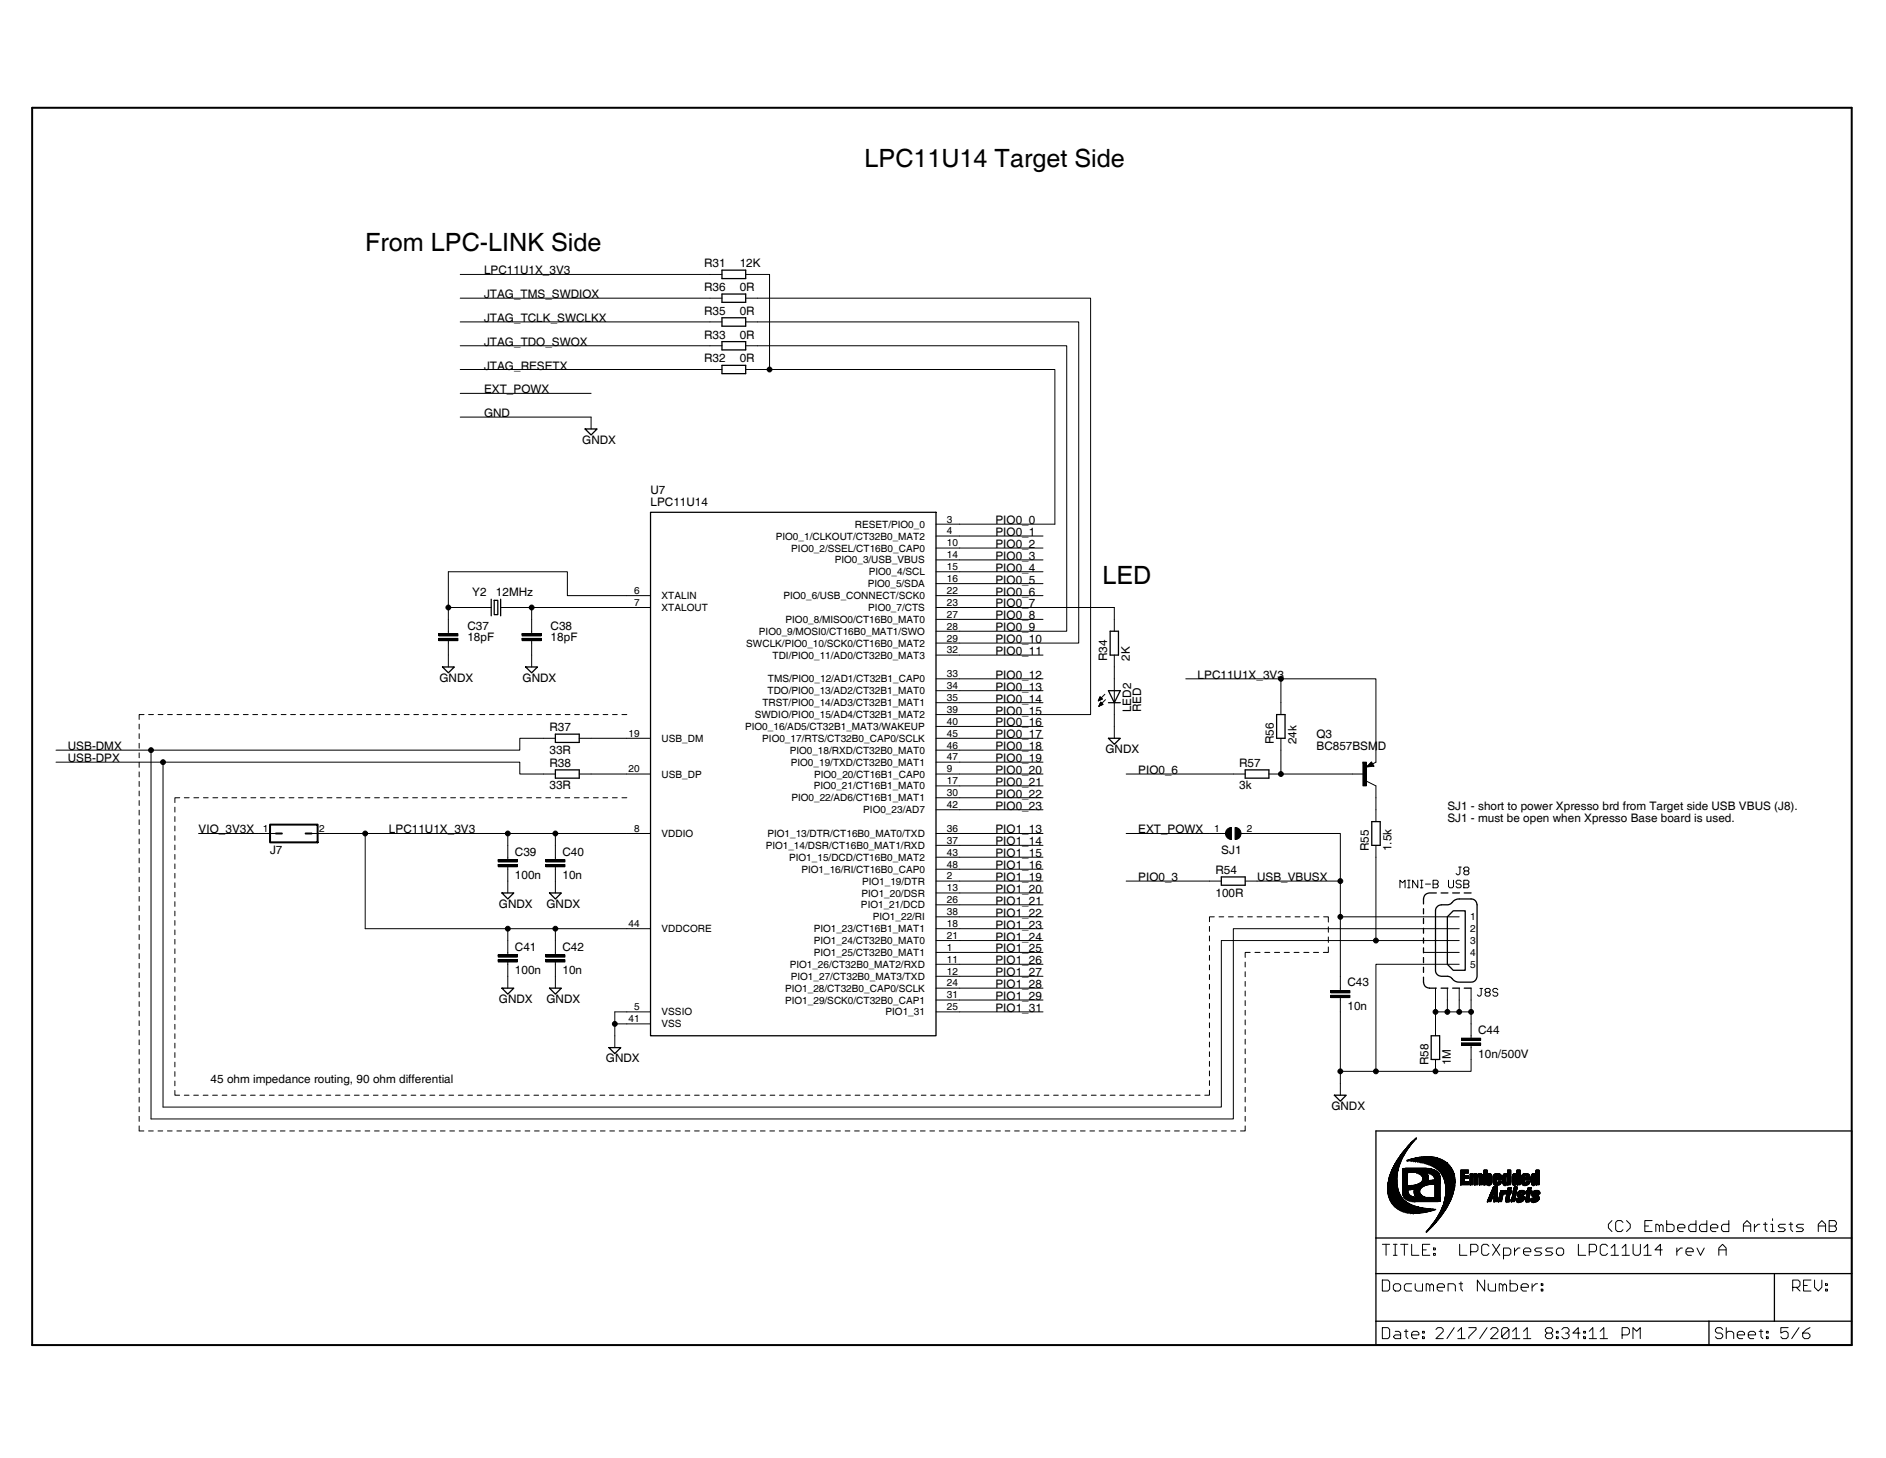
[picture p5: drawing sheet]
<svg xmlns="http://www.w3.org/2000/svg" width="279mm" height="216mm" viewBox="0 0 279 216" stroke-linecap="round" stroke-linejoin="round" font-family="sans-serif">
<defs><g id="words">
<g font-size="3.7">
<text x="128.1" y="24.8">LPC11U14 Target Side</text>
<text x="54.1" y="37.1">From LPC-LINK Side</text>
<text x="163.3" y="86.4">LED</text>
</g>
<g font-size="1.7">
<text x="71.7" y="40.6">LPC11U1X_3V3</text>
<text x="104.3" y="39.6">R31</text>
<text x="109.6" y="39.6">12K</text>
<text x="71.7" y="47.7">JTAG_TCLK_SWCLKX</text>
<text x="71.7" y="44.2">JTAG_TMS_SWDIOX</text>
<text x="104.3" y="46.6">R35</text>
<text x="104.3" y="43.1">R36</text>
<text x="109.6" y="46.6">0R</text>
<text x="109.6" y="43.1">0R</text>
<text x="71.7" y="51.2">JTAG_TDO_SWOX</text>
<text x="104.3" y="53.7">R32</text>
<text x="104.3" y="50.2">R33</text>
<text x="109.6" y="53.7">0R</text>
<text x="109.6" y="50.1">0R</text>
<text x="71.7" y="54.7">JTAG_RESETX</text>
<text x="71.7" y="58.3">EXT_POWX</text>
<text x="71.7" y="61.8">GND</text>
<text x="86.3" y="65.7">GNDX</text>
<text x="96.4" y="75">LPC11U14</text>
<text x="96.4" y="73.2">U7</text>
<text x="147.5" y="77.6">PIO0_0</text>
<text x="147.5" y="82.9">PIO0_3</text>
<text x="147.5" y="81.2">PIO0_2</text>
<text x="147.5" y="79.4">PIO0_1</text>
<text x="70" y="88.2">Y2</text>
<text x="73.5" y="88.2">12MHz</text>
<text x="147.5" y="88.2">PIO0_6</text>
<text x="147.5" y="84.7">PIO0_4</text>
<text x="147.5" y="86.4">PIO0_5</text>
<text x="147.5" y="90">PIO0_7</text>
<text x="69.2" y="95">18pF</text>
<text x="69.2" y="93.2">C37</text>
<text x="81.6" y="93.2">C38</text>
<text x="81.6" y="95">18pF</text>
<text x="147.5" y="91.7">PIO0_8</text>
<text x="147.5" y="93.5">PIO0_9</text>
<text x="147.5" y="95.2">PIO0_10</text>
<text x="65.1" y="101">GNDX</text>
<text x="77.4" y="101">GNDX</text>
<text x="147.5" y="97">PIO0_11</text>
<text x="147.5" y="100.5">PIO0_12</text>
<text x="164" y="97.9" transform="rotate(-90 164 97.9)">R34</text>
<text x="167.4" y="97.9" transform="rotate(-90 167.4 97.9)">2K</text>
<text x="177.4" y="100.5">LPC11U1X_3V3</text>
<text x="147.5" y="102.3">PIO0_13</text>
<text x="147.5" y="104.1">PIO0_14</text>
<text x="147.5" y="105.8">PIO0_15</text>
<text x="147.5" y="107.6">PIO0_16</text>
<text x="167.6" y="105.5" transform="rotate(-90 167.6 105.5)">LED2</text>
<text x="169.1" y="105.5" transform="rotate(-90 169.1 105.5)">RED</text>
<text x="10.1" y="111.1">USB-DMX</text>
<text x="10.1" y="112.9">USB-DPX</text>
<text x="81.4" y="111.6">33R</text>
<text x="81.4" y="108.3">R37</text>
<text x="81.4" y="113.6">R38</text>
<text x="147.5" y="109.3">PIO0_17</text>
<text x="147.5" y="111.1">PIO0_18</text>
<text x="147.5" y="112.9">PIO0_19</text>
<text x="163.8" y="111.5">GNDX</text>
<text x="183.6" y="113.6">R57</text>
<text x="188.7" y="110.2" transform="rotate(-90 188.7 110.2)">R56</text>
<text x="192" y="110.2" transform="rotate(-90 192 110.2)">24k</text>
<text x="195" y="111.1">BC857BSMD</text>
<text x="195" y="109.3">Q3</text>
<text x="81.4" y="116.9">33R</text>
<text x="147.5" y="118.1">PIO0_22</text>
<text x="147.5" y="119.9">PIO0_23</text>
<text x="147.5" y="114.6">PIO0_20</text>
<text x="147.5" y="116.4">PIO0_21</text>
<text x="168.6" y="114.6">PIO0_6</text>
<text x="183.6" y="116.9">3k</text>
<text x="214.4" y="119.9">SJ1 - short to power Xpresso brd from Target side USB VBUS (J8).</text>
<text x="29.4" y="123.4">VIO_3V3X</text>
<text x="57.6" y="123.4">LPC11U1X_3V3</text>
<text x="147.5" y="123.4">PIO1_13</text>
<text x="147.5" y="125.2">PIO1_14</text>
<text x="168.6" y="123.4">EXT_POWX</text>
<text x="214.4" y="121.7">SJ1 - must be open when Xpresso Base board is used.</text>
<text x="40" y="126.4">J7</text>
<text x="76.3" y="130.2">100n</text>
<text x="76.3" y="126.7">C39</text>
<text x="83.3" y="130.2">10n</text>
<text x="83.3" y="126.7">C40</text>
<text x="147.5" y="130.5">PIO1_19</text>
<text x="147.5" y="126.9">PIO1_15</text>
<text x="147.5" y="128.7">PIO1_16</text>
<text x="168.6" y="130.5">PIO0_3</text>
<text x="180.1" y="129.4">R54</text>
<text x="180.9" y="126.4">SJ1</text>
<text x="186.2" y="130.5">USB_VBUSX</text>
<text x="202.8" y="126.1" transform="rotate(-90 202.8 126.1)">R55</text>
<text x="206.1" y="126.1" transform="rotate(-90 206.1 126.1)">1.5k</text>
<text x="73.9" y="134.4">GNDX</text>
<text x="81" y="134.4">GNDX</text>
<text x="147.5" y="132.2">PIO1_20</text>
<text x="147.5" y="134">PIO1_21</text>
<text x="147.5" y="135.8">PIO1_22</text>
<text x="147.5" y="137.5">PIO1_23</text>
<text x="180.1" y="132.8">100R</text>
<text x="76.3" y="140.8">C41</text>
<text x="83.3" y="140.8">C42</text>
<text x="147.5" y="141">PIO1_25</text>
<text x="147.5" y="142.8">PIO1_26</text>
<text x="147.5" y="139.3">PIO1_24</text>
<text x="73.9" y="148.5">GNDX</text>
<text x="76.3" y="144.3">100n</text>
<text x="81" y="148.5">GNDX</text>
<text x="83.3" y="144.3">10n</text>
<text x="147.5" y="144.6">PIO1_27</text>
<text x="147.5" y="149.8">PIO1_31</text>
<text x="147.5" y="148.1">PIO1_29</text>
<text x="147.5" y="146.3">PIO1_28</text>
<text x="199.6" y="146.1">C43</text>
<text x="199.6" y="149.6">10n</text>
<text x="219" y="153.1">C44</text>
<text x="31.2" y="160.4">45 ohm impedance routing, 90 ohm differential</text>
<text x="89.8" y="157.3">GNDX</text>
<text x="211.6" y="157.8" transform="rotate(-90 211.6 157.8)">R58</text>
<text x="214.9" y="157.8" transform="rotate(-90 214.9 157.8)">1M</text>
<text x="219" y="156.6">10n/500V</text>
<text x="197.2" y="164.4">GNDX</text>
</g>
<g font-size="1.5">
<text x="140.3" y="77.4">3</text>
<text x="114.9" y="79.9">PIO0_1/CLKOUT/CT32B0_MAT2</text>
<text x="117.2" y="81.7">PIO0_2/SSEL/CT16B0_CAP0</text>
<text x="123.7" y="83.4">PIO0_3/USB_VBUS</text>
<text x="126.6" y="78.1">RESET/PIO0_0</text>
<text x="140.3" y="79.1">4</text>
<text x="140.3" y="80.9">10</text>
<text x="140.3" y="82.7">14</text>
<text x="93.9" y="87.9">6</text>
<text x="93.9" y="89.7">7</text>
<text x="98" y="88.7">XTALIN</text>
<text x="116.1" y="88.7">PIO0_6/USB_CONNECT/SCK0</text>
<text x="128.5" y="87">PIO0_5/SDA</text>
<text x="128.7" y="85.2">PIO0_4/SCL</text>
<text x="140.3" y="84.4">15</text>
<text x="140.3" y="86.2">16</text>
<text x="140.3" y="87.9">22</text>
<text x="140.3" y="89.7">23</text>
<text x="98" y="90.5">XTALOUT</text>
<text x="110.6" y="95.8">SWCLK/PIO0_10/SCK0/CT16B0_MAT2</text>
<text x="112.4" y="94">PIO0_9/MOSI0/CT16B0_MAT1/SWO</text>
<text x="116.4" y="92.2">PIO0_8/MISO0/CT16B0_MAT0</text>
<text x="128.6" y="90.5">PIO0_7/CTS</text>
<text x="140.3" y="91.5">27</text>
<text x="140.3" y="93.2">28</text>
<text x="140.3" y="95">29</text>
<text x="113.8" y="101">TMS/PIO0_12/AD1/CT32B1_CAP0</text>
<text x="114.4" y="97.5">TDI/PIO0_11/AD0/CT32B0_MAT3</text>
<text x="140.3" y="96.8">32</text>
<text x="140.3" y="100.3">33</text>
<text x="111.8" y="106.3">SWDIO/PIO0_15/AD4/CT32B1_MAT2</text>
<text x="112.9" y="104.6">TRST/PIO0_14/AD3/CT32B1_MAT1</text>
<text x="113.7" y="102.8">TDO/PIO0_13/AD2/CT32B1_MAT0</text>
<text x="140.3" y="107.3">40</text>
<text x="140.3" y="105.6">39</text>
<text x="140.3" y="102">34</text>
<text x="140.3" y="103.8">35</text>
<text x="93.1" y="109.1">19</text>
<text x="98" y="109.9">USB_DM</text>
<text x="110.4" y="108.1">PIO0_16/AD5/CT32B1_MAT3/WAKEUP</text>
<text x="112.9" y="109.9">PIO0_17/RTS/CT32B0_CAP0/SCLK</text>
<text x="117" y="111.6">PIO0_18/RXD/CT32B0_MAT0</text>
<text x="117.2" y="113.4">PIO0_19/TXD/CT32B0_MAT1</text>
<text x="140.3" y="109.1">45</text>
<text x="140.3" y="110.8">46</text>
<text x="140.3" y="112.6">47</text>
<text x="93.1" y="114.4">20</text>
<text x="98" y="115.1">USB_DP</text>
<text x="117.2" y="118.7">PIO0_22/AD6/CT16B1_MAT1</text>
<text x="120.5" y="116.9">PIO0_21/CT16B1_MAT0</text>
<text x="120.6" y="115.1">PIO0_20/CT16B1_CAP0</text>
<text x="140.3" y="114.4">9</text>
<text x="140.3" y="116.1">17</text>
<text x="140.3" y="117.9">30</text>
<text x="140.3" y="119.7">42</text>
<text x="38.9" y="123.2">1</text>
<text x="47.3" y="123.2">2</text>
<text x="93.9" y="123.2">8</text>
<text x="98" y="124">VDDIO</text>
<text x="113.4" y="125.7">PIO1_14/DSR/CT16B0_MAT1/RXD</text>
<text x="113.7" y="124">PIO1_13/DTR/CT16B0_MAT0/TXD</text>
<text x="127.9" y="120.4">PIO0_23/AD7</text>
<text x="140.3" y="123.2">36</text>
<text x="140.3" y="124.9">37</text>
<text x="179.9" y="123.2">1</text>
<text x="184.7" y="123.2">2</text>
<text x="116.9" y="127.5">PIO1_15/DCD/CT16B0_MAT2</text>
<text x="118.7" y="129.2">PIO1_16/RI/CT16B0_CAP0</text>
<text x="127.7" y="131">PIO1_19/DTR</text>
<text x="140.3" y="130.2">2</text>
<text x="140.3" y="132">13</text>
<text x="140.3" y="126.7">43</text>
<text x="140.3" y="128.5">48</text>
<text x="93.1" y="137.3">44</text>
<text x="127.6" y="134.5">PIO1_21/DCD</text>
<text x="127.6" y="132.8">PIO1_20/DSR</text>
<text x="129.3" y="136.3">PIO1_22/RI</text>
<text x="140.3" y="133.8">26</text>
<text x="140.3" y="135.5">38</text>
<text x="140.3" y="137.3">18</text>
<text x="217.8" y="136.3">1</text>
<text x="98" y="138">VDDCORE</text>
<text x="117" y="143.3">PIO1_26/CT32B0_MAT2/RXD</text>
<text x="120.5" y="138">PIO1_23/CT16B1_MAT1</text>
<text x="120.5" y="139.8">PIO1_24/CT32B0_MAT0</text>
<text x="120.5" y="141.6">PIO1_25/CT32B0_MAT1</text>
<text x="140.3" y="139">21</text>
<text x="140.3" y="140.8">1</text>
<text x="140.3" y="142.6">11</text>
<text x="217.8" y="138">2</text>
<text x="217.8" y="139.8">3</text>
<text x="217.8" y="141.6">4</text>
<text x="217.8" y="143.3">5</text>
<text x="93.9" y="149.6">5</text>
<text x="116.3" y="146.9">PIO1_28/CT32B0_CAP0/SCLK</text>
<text x="116.3" y="148.6">PIO1_29/SCK0/CT32B0_CAP1</text>
<text x="117.2" y="145.1">PIO1_27/CT32B0_MAT3/TXD</text>
<text x="140.3" y="144.3">12</text>
<text x="140.3" y="146.1">24</text>
<text x="140.3" y="149.6">25</text>
<text x="140.3" y="147.8">31</text>
<text x="93.1" y="151.4">41</text>
<text x="98" y="152.1">VSS</text>
<text x="98" y="150.4">VSSIO</text>
<text x="131.2" y="150.4">PIO1_31</text>
</g>
</g></defs>
<g fill="none" stroke="#000" stroke-width=".15">
<path d="M68.2 54.7h38.8M68.2 51.2h38.8M68.2 47.7h38.8M68.2 44.2h38.8M68.2 58.3h19.4M107 40.6h-38.8M110.5 40.6h3.5v14.1h-3.5M110.5 51.2h47.5v42.3h-19.3M110.5 47.7h49.3v47.5h-21.1M110.5 44.2h51.1v61.6h-22.9M114 54.7h42.3v22.9h-17.6M68.2 61.8h19.4v1.7"/>
<path d="M138.7 79.4h15.8M65 94.5h2.8v.4h-2.8zM65 94.5h.1M65 93.8h2.8v.4h-2.8zM65 93.8h.1M66.4 90h6.4M66.4 94.9v3.9M74.2 90h22.2M77.3 94.5h2.9v.4h-2.9zM77.3 94.5h.1M77.3 93.8h2.9v.4h-2.9zM77.3 93.8h.1"/>
<path d="M78.8 94.9v3.9M78.8 90v3.8M96.4 88.2h-12.3v-3.5h-17.7v9.1M138.7 90h26.4v3.5M138.7 81.2h15.8M138.7 82.9h15.8M138.7 84.7h15.8M138.7 86.4h15.8M138.7 88.2h15.8M138.7 91.7h15.8M154.5 97h-15.8M165.1 97v12.3"/>
<path d="M8.3 111.1h14.1v54.6h160.3v-28.2h33.5M8.3 112.9h15.9M20.6 107.2v.7M20.6 108.6v.8M20.6 110.1v.7M20.6 111.5v.7M20.6 112.9v.7M20.6 114.3v.7M20.6 115.7v.8M20.6 117.1v.8M20.6 118.6v.7M20.6 120v.7"/>
<path d="M21.3 105.8h-.7v.7M22 105.8h.7M23.4 105.8h.7M24.2 112.9v51h156.7v-24.6h35.3M24.2 112.9h52.8v1.7h5.3M24.8 105.8h.7M25.9 119.5v.7M26.2 105.8h.7M26.6 118.1h-.7v.8M27.3 118.1h.7M27.6 105.8h.7M28.7 118.1h.7"/>
<path d="M29 105.8h.7M30.1 118.1h.7M30.4 105.8h.7M31.5 118.1h.8M31.8 105.8h.8M33 118.1h.7M33.3 105.8h.7M34.4 118.1h.7M34.6 105.8h.7M35.8 118.1h.7M36 105.8h.8M37.2 118.1h.7"/>
<path d="M37.4 105.8h.8M38.6 118.1h.7M38.9 105.8h.7M40 118.1h.7M40.3 105.8h.7M41.4 118.1h.7M41.7 105.8h.7M42.8 118.1h.7M43.1 105.8h.7M44.2 118.1h.7M44.5 105.8h.7M45.6 118.1h.8"/>
<path d="M45.9 105.8h.7M47 118.1h.8M47.3 105.8h.7M48.5 118.1h.7M48.7 105.8h.7M49.9 118.1h.7M50.1 105.8h.7M51.3 118.1h.7M51.5 105.8h.7M52.7 118.1h.7M52.9 105.8h.7M54.1 118.1h.7"/>
<path d="M54.3 105.8h.7M55.5 118.1h.7M55.7 105.8h.7M56.9 118.1h.7M57.1 105.8h.7M58.3 118.1h.7M58.5 105.8h.7M59.7 118.1h.7M59.9 105.8h.7M61.1 118.1h.7M61.3 105.8h.7M62.5 118.1h.8"/>
<path d="M62.7 105.8h.7M63.9 118.1h.8M64.1 105.8h.7M65.4 118.1h.7M65.5 105.8h.7M66.8 118.1h.7M66.9 105.8h.7M68.2 118.1h.7M68.3 105.8h.7M69.6 118.1h.7M69.7 105.8h.7M71 118.1h.7"/>
<path d="M71.1 105.8h.7M72.4 118.1h.7M72.5 105.8h.7M73.8 118.1h.7M73.9 105.8h.7M75.2 118.1h.7M75.3 105.8h.7M76.6 118.1h.7M76.7 105.8h.7M78 118.1h.8M78.1 105.8h.7M79.5 118.1h.7"/>
<path d="M79.5 105.8h.7M80.9 118.1h.7M80.9 105.8h.7M82.3 109.3h-5.3v1.8h-54.6M82.3 118.1h.7M82.3 105.8h.7M83.7 118.1h.7M83.7 105.8h.7M85.1 118.1h.7M85.1 105.8h.7M85.8 109.3h10.6M85.8 114.6h10.6"/>
<path d="M86.5 118.1h.7M86.5 105.8h.7M87.9 118.1h.7M87.9 105.8h.7M89.3 118.1h.7M89.3 105.8h.7M90.7 118.1h.7M90.7 105.8h.7M92.1 105.8h.8M92.1 118.1h.8M138.7 109.3h15.8M138.7 114.6h15.8"/>
<path d="M138.7 107.6h15.8M138.7 111.1h15.8M138.7 112.9h15.8M138.7 116.4h15.8M154.5 118.1h-15.8M154.5 119.9h-15.8M154.5 102.3h-15.8M154.5 100.5h-15.8M154.5 104.1h-15.8M162.7 103.7h.2M162.8 103.7h.2M162.8 103.6h.4"/>
<path d="M162.8 104.5h.1M162.8 104.5h.3M162.8 103.5h.5M162.9 103.4h.3M162.9 104.4h.3M162.9 104.3h.5M162.9 103.3h.2M162.9 104.2h.4M163 104.2h.3M163 103.2h.1M163 103.2l.3 .3-.6 .3zM163 104.1h.2"/>
<path d="M163 104h.1M163.1 103.9l.3 .4-.6 .3zM163.7 102.8l-1 1M163.8 103.6l-1 1M166.8 114.6h17.7M175.7 100.5h28.1v12.4l-.5 .2M188 114.6h1.8M189.8 100.5v5.3M189.8 109.3v5.3h12.3M201.9 112.9h.5v3.5h-.5zM201.9 112.9h.1M202.4 115.7l1.4 .7v5.3"/>
<path d="M203.2 112.8l.3 .7-1.1 .1zM20.6 121.4v.7M20.6 122.8v.7M20.6 124.2v.7M20.6 125.6v.8M20.6 127.1v.7M20.6 128.5v.7M20.6 129.9v.7M20.6 131.3v.7M20.6 132.7v.8M20.6 134.2v.7M20.6 135.6v.7"/>
<path d="M20.6 137v.7M20.6 138.4v.7M20.6 139.8v.7M25.9 120.9v.7M25.9 122.3v.7M25.9 123.7v.7M25.9 125.1v.7M25.9 126.5v.7M25.9 127.9v.7M25.9 129.3v.7M25.9 130.7v.7M25.9 132.1v.7"/>
<path d="M25.9 133.5v.7M25.9 134.9v.7M25.9 136.3v.7M25.9 137.7v.7M25.9 139.1v.7M29.4 123.4h11.5M46.2 123.4h7.9M54.1 123.4h42.3M54.1 123.4v14.1h42.3M73.8 128h2.8v.4h-2.8zM73.8 128h.1M73.8 127.3h2.8v.3h-2.8z"/>
<path d="M73.8 127.3h.1M75.2 123.4v3.9M75.2 128.4v3.8M75.2 137.5v3.9M80.9 128h2.8v.4h-2.8zM80.9 128h.1M80.9 127.3h2.8v.3h-2.8zM80.9 127.3h.1M82.3 123.4v3.9M82.3 128.4v3.8M82.3 137.5v3.9M154.5 137.5h-15.8"/>
<path d="M154.5 139.3h-15.8M154.5 128.7h-15.8M154.5 123.4h-15.8M154.5 135.8h-15.8M154.5 130.5h-15.8M154.5 132.2h-15.8M154.5 134h-15.8M154.5 125.2h-15.8M154.5 126.9h-15.8M166.8 130.5h14.1M166.8 123.4h14.7M179.2 137.2v.7"/>
<path d="M179.2 138.6v.7M179.9 135.8h-.7v.7M180.6 135.8h.7M181.9 122.7l.5-.2v1.8a.89 .89 0 0 1-.8-.6 .89 .89 0 0 1 .3-1zM182 135.8h.7M183 122.5a.89 .89 0 0 1 .8 .9 .89 .89 0 0 1-.8 .9zM183.4 135.8h.7M183.9 123.4h14.7v7.1M184.5 130.5h14.1v16.2M184.8 135.8h.7M186.2 135.8h.7M187.6 135.8h.7"/>
<path d="M189 135.8h.8M190.4 135.8h.8M191.9 135.8h.7M193.3 135.8h.7M194.7 135.8h.7M196.1 135.8h.7v.7M196.8 137.2v.8M196.8 138.7v.9M198.6 135.8h17.6M203.8 125.2v14.1M207.4 131.5v-1.2l.4 .4 .4-.4v1.2M208.5 131.5h.4"/>
<path d="M208.5 130.3h.4M208.7 130.3v1.2M210 130.3v1.2l-.7-1.2v1.2M210.4 131.5h.4M210.4 130.3h.4M210.6 130.3v1.2M211.2 130.9h.7M212.3 130.3h.6l.2 .2v.2l-.2 .2 .2 .2v.2l-.2 .2h-.6zM212.3 130.9h.6M214.6 130.3v1l.2 .2h.3l.2-.2v-1M216.1 128.4h.4M216.3 128.4v.9l-.2 .2h-.2l-.2-.2"/>
<path d="M216.5 130.5l-.2-.2h-.4l-.2 .2v.2l.2 .2h.4l.2 .2v.2l-.2 .2h-.4l-.2-.2M216.9 130.3h.5l.2 .2v.2l-.2 .2 .2 .2v.2l-.2 .2h-.5zM216.9 130.9h.5M216.9 128.6l.1-.2h.4l.2 .2v.2l-.2 .2 .2 .2v.1l-.2 .2h-.4l-.1-.2v-.1l.1-.2-.1-.2zM217 129h.4M20.6 141.2v.8M20.6 142.6v.8M20.6 144.1v.7M20.6 145.5v.7M20.6 146.9v.7M20.6 148.3v.7M20.6 149.7v.8"/>
<path d="M20.6 151.2v.7M20.6 152.6v.7M20.6 154v.7M20.6 155.4v.7M20.6 156.8v.7M20.6 158.2v.8M20.6 159.7v.7M25.9 140.5v.7M25.9 141.9v.7M25.9 143.3v.7M25.9 144.7v.7M25.9 146.1v.7"/>
<path d="M25.9 147.5v.7M25.9 148.9v.7M25.9 150.3v.7M25.9 151.7v.7M25.9 153.1v.7M25.9 154.5v.7M25.9 155.9v.7M25.9 157.3v.7M25.9 158.7v.7M73.8 142.1h2.8v.4h-2.8zM73.8 142.1h.1M73.8 141.4h2.8v.3h-2.8z"/>
<path d="M73.8 141.4h.1M75.2 142.5v3.8M80.9 142.1h2.8v.4h-2.8zM80.9 142.1h.1M80.9 141.4h2.8v.3h-2.8zM80.9 141.4h.1M82.3 142.5v3.8M91.1 151.6h5.3M96.4 149.8h-5.3v5.3M154.5 146.3h-15.8M154.5 141h-15.8M154.5 142.8h-15.8"/>
<path d="M154.5 144.6h-15.8M154.5 149.8h-15.8M154.5 148.1h-15.8M179.2 140v.8M179.2 141.5v.7M179.2 142.9v.7M179.2 144.3v.8M179.2 145.8v.7M179.2 147.2v.7M179.2 148.6v.7M179.2 150v.8M179.2 151.4v.8"/>
<path d="M179.2 152.9v.7M179.2 154.3v.7M179.2 155.7v.8M179.2 157.2v.7M179.2 158.6v.7M184.5 142.5v.7M184.5 143.9v.7M184.5 145.3v.8M184.5 146.7v.8M184.5 148.2v.7M184.5 149.6v.7M184.5 151v.8"/>
<path d="M184.5 152.5v.7M184.5 153.9v.7M184.5 155.3v.7M184.5 156.7v.8M184.5 158.2v.7M184.5 159.6v.7M185.2 141h-.7v.8M185.9 141h.8M187.4 141h.7M188.8 141h.8M190.2 141h.8M191.7 141h.7"/>
<path d="M193.1 141h.8M194.6 141h.7M196.8 140.2v.8h-.8M197.1 147.4h2.9v.3h-2.9zM197.1 147.4h.1M197.1 146.7h2.9v.3h-2.9zM197.1 146.7h.1M198.6 147.7v14.5M210.9 141h5.3M212.7 149.8h5.2M212.7 156.9v1.7M212.7 146.3v7.1"/>
<path d="M214.4 146.3v3.5M216.2 142.8h-12.4v15.8h-5.2M216.2 146.3v3.5M216.5 154.4h2.9v.4h-2.9zM216.5 154.4h.1M216.5 153.7h2.9v.4h-2.9zM216.5 153.7h.1M217.9 154.8v3.8h-14.1M217.9 146.3v7.4M219.2 146.4h.4M219.4 146.4v.9l-.2 .2h-.1l-.2-.2M220 146.6l.2-.2h.4l.2 .2v.1l-.2 .2 .2 .2v.2l-.2 .2h-.4l-.2-.2v-.2l.2-.2-.2-.2z"/>
<path d="M220.2 146.9h.4M221.9 146.6l-.2-.2h-.4l-.2 .2v.1l.2 .2h.4l.2 .2v.2l-.2 .2h-.4l-.2-.2M20.6 161.1v.7M20.6 162.5v.7M20.6 163.9v.7M20.6 165.3v.8M20.6 166.7v.7M20.6 167.5h.7M22 167.5h.7M23.4 167.5h.7M24.8 167.5h.7M25.9 160.1v.7"/>
<path d="M25.9 161.5v.7h.7M26.2 167.5h.7M27.3 162.2h.7M27.6 167.5h.7M28.7 162.2h.7M29 167.5h.7M30.1 162.2h.7M30.4 167.5h.7M31.5 162.2h.7M31.8 167.5h.7M32.9 162.2h.7M33.2 167.5h.7"/>
<path d="M34.3 162.2h.7M34.6 167.5h.7M35.7 162.2h.7M36 167.5h.7M37.1 162.2h.7M37.4 167.5h.7M38.5 162.2h.7M38.8 167.5h.7M39.9 162.2h.7M40.1 167.5h.8M41.3 162.2h.7M41.5 167.5h.7"/>
<path d="M42.7 162.2h.7M42.9 167.5h.7M44.1 162.2h.7M44.3 167.5h.7M45.5 162.2h.7M45.7 167.5h.7M46.9 162.2h.7M47.1 167.5h.7M48.3 162.2h.7M48.5 167.5h.7M49.7 162.2h.7M49.9 167.5h.7"/>
<path d="M51.1 162.2h.7M51.3 167.5h.7M52.5 162.2h.7M52.7 167.5h.7M53.9 162.2h.7M54.1 167.5h.7M55.3 162.2h.7M55.5 167.5h.7M56.7 162.2h.7M56.9 167.5h.7M58.1 162.2h.7M58.3 167.5h.7"/>
<path d="M59.5 162.2h.7M59.7 167.5h.7M60.9 162.2h.7M61.1 167.5h.7M62.3 162.2h.7M62.4 167.5h.8M63.7 162.2h.7M63.8 167.5h.7M65.1 162.2h.7M65.2 167.5h.7M66.5 162.2h.7M66.6 167.5h.7"/>
<path d="M67.9 162.2h.7M68 167.5h.7M69.3 162.2h.7M69.4 167.5h.7M70.7 162.2h.7M70.8 167.5h.7M72.1 162.2h.7M72.2 167.5h.7M73.5 162.2h.7M73.6 167.5h.7M74.9 162.2h.7M75 167.5h.7"/>
<path d="M76.3 162.2h.7M76.4 167.5h.7M77.7 162.2h.7M77.8 167.5h.7M79.1 162.2h.7M79.2 167.5h.7M80.5 162.2h.7M80.6 167.5h.7M81.9 162.2h.7M82 167.5h.7M83.3 162.2h.7M83.4 167.5h.7"/>
<path d="M84.7 162.2h.7M84.8 167.5h.7M86.1 162.2h.7M86.1 167.5h.7M87.5 162.2h.7M87.5 167.5h.7M88.9 162.2h.7M88.9 167.5h.7M90.3 162.2h.7M90.3 167.5h.7M91.7 162.2h.7M91.7 167.5h.7"/>
<path d="M93.1 162.2h.7M93.1 167.5h.7M94.5 162.2h.7M94.5 167.5h.7M95.9 162.2h.7M95.9 167.5h.7M97.3 162.2h.7M97.3 167.5h.7M98.7 162.2h.7M98.7 167.5h.7M100.1 167.5h.7M100.1 162.2h.7"/>
<path d="M101.5 167.5h.7M101.5 162.2h.7M102.9 167.5h.7M102.9 162.2h.7M104.3 167.5h.7M104.3 162.2h.7M105.7 167.5h.7M105.7 162.2h.7M107.1 167.5h.7M107.1 162.2h.7M108.5 167.5h.7M108.5 162.2h.7"/>
<path d="M109.9 167.5h.7M109.9 162.2h.7M111.3 167.5h.7M111.3 162.2h.7M112.6 167.5h.7M112.7 162.2h.7M114 167.5h.7M114.1 162.2h.7M115.4 167.5h.7M115.5 162.2h.7M116.8 167.5h.7M116.9 162.2h.7"/>
<path d="M118.2 167.5h.7M118.3 162.2h.7M119.6 167.5h.7M119.7 162.2h.7M121 167.5h.7M121.1 162.2h.7M122.4 167.5h.7M122.5 162.2h.7M123.8 167.5h.7M123.9 162.2h.7M125.2 167.5h.7M125.3 162.2h.7"/>
<path d="M126.6 167.5h.7M126.7 162.2h.7M128 167.5h.7M128.1 162.2h.7M129.4 167.5h.7M129.5 162.2h.7M130.8 167.5h.7M130.9 162.2h.7M132.2 167.5h.7M132.3 162.2h.7M133.6 167.5h.7M133.7 162.2h.7"/>
<path d="M135 167.5h.7M135.1 162.2h.7M136.4 167.5h.7M136.5 162.2h.7M137.8 167.5h.7M137.9 162.2h.7M139.1 167.5h.7M139.3 162.2h.7M140.5 167.5h.7M140.7 162.2h.7M141.9 167.5h.7M142.1 162.2h.7"/>
<path d="M143.3 167.5h.7M143.5 162.2h.7M144.7 167.5h.7M144.9 162.2h.7M146.1 167.5h.7M146.3 162.2h.7M147.5 167.5h.7M147.7 162.2h.7M148.9 167.5h.7M149.1 162.2h.7M150.3 167.5h.7M150.5 162.2h.7"/>
<path d="M151.7 167.5h.7M151.9 162.2h.7M153.1 167.5h.7M153.3 162.2h.7M154.5 167.5h.7M154.7 162.2h.7M155.9 167.5h.7M156.1 162.2h.7M157.3 167.5h.7M157.5 162.2h.7M158.7 167.5h.7M158.9 162.2h.7"/>
<path d="M160.1 167.5h.7M160.3 162.2h.7M161.5 167.5h.7M161.7 162.2h.7M162.8 167.5h.8M163.1 162.2h.7M164.2 167.5h.7M164.5 162.2h.7M165.6 167.5h.7M165.9 162.2h.7M167 167.5h.7M167.3 162.2h.7"/>
<path d="M168.4 167.5h.7M168.7 162.2h.7M169.8 167.5h.7M170.1 162.2h.7M171.2 167.5h.7M171.5 162.2h.7M172.6 167.5h.7M172.9 162.2h.7M174 167.5h.7M174.3 162.2h.7M175.4 167.5h.7M175.7 162.2h.7"/>
<path d="M176.8 167.5h.7M177.1 162.2h.7M178.2 167.5h.7M179.2 161.4v.8h-.7M179.2 160v.7M179.6 167.5h.7M181 167.5h.7M182.4 167.5h.7M184.5 161v.8M184.5 162.5v.7M184.5 163.9v.7M184.5 165.3v.7"/>
<path d="M184.5 166.7v.8h-.7M205.6 176.3h1.5zM205.6 176.3h.1M205.6 176.2l1.5 .1zM205.6 176.2h.1M205.6 176.2h1.5zM205.6 176.1l1.5 .1zM205.6 176.1h.1M205.6 176.3h1.6zM205.6 176.1h1.5zM205.6 176l1.5 .1zM205.6 176h.1"/>
<path d="M205.6 176h1.5zM205.6 175.9l1.5 .1zM205.6 175.9h.1M205.6 175.9h1.5zM205.6 175.8l1.4 .1zM205.6 175.8h.1M205.6 175.8h1.4zM205.6 175.7l1.4 .1zM205.6 175.7h.1M205.6 175.7h1.4zM205.6 175.6l1.4 .1zM205.6 175.6h.1"/>
<path d="M205.6 176.4h1.6zM205.6 176.4h.1M205.6 176.3l1.6 .1zM205.6 175.4h1.4zM205.6 175.4h.1M205.6 175.3l1.4 .1zM205.6 175.3h.1M205.6 175.3h1.4zM205.6 176.6h1.7zM205.6 176.6h.1M205.6 176.5l1.6 .1zM205.6 176.5h.1"/>
<path d="M205.6 176.5h1.6zM205.6 176.4l1.6 .1zM205.6 175.6h1.4zM205.6 175.5l1.4 .1zM205.6 175.5h.1M205.6 175.5h1.4zM205.6 175.4l1.4 .1zM205.7 176.8h1.6zM205.7 176.8h.1M205.7 176.7l1.6 .1zM205.7 176.7h.1M205.7 176.7h1.6z"/>
<path d="M205.7 176.6l1.6 .1zM205.7 176.6h.1M205.7 175.2l1.3 .1zM205.7 175.2h.1M205.7 175.2h1.3zM205.7 175.1l1.3 .1zM205.7 175.1h.1M205.7 175.1h1.3zM205.7 175l1.3 .1zM205.7 175h.1M205.7 175h1.3zM205.7 177h1.8z"/>
<path d="M205.7 177h.1M205.7 176.9l1.7 .1zM205.7 176.9h.1M205.7 176.9h1.7zM205.7 176.8l1.7 .1zM205.7 176.8h1.7zM205.7 174.9l1.3 .1zM205.7 174.9h.1M205.7 174.9h1.3zM205.7 174.8l1.3 .1zM205.7 174.8h.1M205.7 177l1.8 .1z"/>
<path d="M205.7 177.1h1.8zM205.7 177.1h.1M205.7 174.8h1.3zM205.7 174.7l1.3 .1zM205.7 174.7h.1M205.7 174.7h1.3zM205.8 177.2h1.8zM205.8 177.2h.1M205.8 177.1h1.7zM205.8 177.1h.1M205.8 174.6l1.1 .1zM205.8 174.6h.1"/>
<path d="M205.8 174.6h1.1zM205.8 174.5l1.1 .1zM205.8 174.5h.1M205.8 177.1l1.8 .1zM205.8 177.3h1.9zM205.8 177.3h.1M205.8 177.2l1.8 .1zM205.8 174.5h1.1zM205.8 174.4l1.1 .1zM205.8 174.4h.1M205.8 174.4h1.1zM205.8 177.4h1.9z"/>
<path d="M205.8 177.4h.1M205.8 174.3l1.2 .1zM205.8 174.3h.1M205.8 174.3h1.2zM205.8 174.2l1.2 .1zM205.8 174.2h.1M205.8 177.3l1.9 .1zM205.9 177.4l1.9 .1zM205.9 177.4h.1M205.9 174.2h1.1zM205.9 174.2h.1M205.9 174.1l1.1 .1z"/>
<path d="M205.9 174.1h.1M205.9 177.5l2 .1zM205.9 177.5h.1M205.9 177.5h1.9zM205.9 174.1h1.1zM205.9 174l1.1 .1zM205.9 174h.1M205.9 177.6h2zM205.9 177.6h.1M205.9 174h1.1zM205.9 173.9l1.1 .1zM205.9 173.9h.1"/>
<path d="M206 177.6l1.9 .1zM206 177.6h.1M206 177.7h2zM206 177.7h.1M206 173.9h1zM206 173.9h.1M206 173.8l1 .1zM206 173.8h.1M206 177.7h2M206 177.8h2.1zM206 177.8h.1M206 177.7l2 .1z"/>
<path d="M206 173.8h1zM206 173.7l1 .1zM206 173.7h.1M206 177.8h2.1M206.1 177.8h2zM206.1 177.8h.1M206.1 173.7h.9zM206.1 173.7h.1M206.1 173.6l.9 .1zM206.1 173.6h.1M206.1 177.8h2M206.1 177.9h2.1z"/>
<path d="M206.1 177.9h.1M206.1 177.8l2.1 .1zM206.1 173.5l1 .1zM206.1 173.5h.1M206.1 177.9h2.1M206.1 173.6h.9zM206.1 177.9l2.2 .1zM206.1 177.9h2.2zM206.1 173.5h1zM206.1 173.4l1 .1zM206.1 173.4h.1M206.1 178h2.2"/>
<path d="M206.1 177.9h2.2M206.1 173.4h1zM206.2 178h2.2zM206.2 178h.1M206.2 173.4h.9zM206.2 173.4h.1M206.2 178h2.2M206.2 178.1h2.3zM206.2 178.1h.1M206.2 173.3l.9 .1zM206.2 173.3h.1M206.2 173.3h.9z"/>
<path d="M206.2 178.1h2.3M206.2 178l2.2 .1zM206.2 173.2l.9 .1zM206.2 173.2h.1M206.2 173.2h.9zM206.2 178.2h2.5zM206.2 178.2h.1M206.2 178.1l2.4 .1zM206.2 173.1l.9 .1zM206.2 173.1h.1M206.2 178.2h2.5M206.2 178.1h2.4"/>
<path d="M206.3 178.2h2.4zM206.3 178.2h.1M206.3 173.1h.8zM206.3 173.1h.1M206.3 173l.9 .1zM206.3 173h.1M206.3 178.2h2.4M206.3 178.2l2.4 .1zM206.3 173h.9zM206.4 172.9l.8 .1zM206.4 172.9h.1M206.4 178.3h2.4z"/>
<path d="M206.4 178.3h.1M206.4 178.3h2.5M206.4 178.3h2.5zM206.4 172.9h.8zM206.4 172.8l.8 .1zM206.4 172.8h.1M206.4 178.4h2.6zM206.4 178.4h.1M206.4 178.4h2.7M206.4 178.3l2.6 .1zM206.4 172.8h.8zM206.4 178.4h2.6"/>
<path d="M206.5 178.4h2.6zM206.5 178.4h.1M206.5 172.7l.7 .1zM206.5 172.7h.1M206.5 172.7h.8zM206.5 178.4l2.7 .1zM206.5 172.6l.8 .1zM206.5 172.6h.1M206.5 178.5h2.7M206.5 178.5h2.8zM206.5 178.5h.1M206.5 172.6h.8z"/>
<path d="M206.5 178.5h2.9M206.6 178.5h2.8zM206.6 178.5h.1M206.6 172.5l.7 .1zM206.6 172.5h.1M206.6 172.5h.7zM206.6 178.5l2.9 .1zM206.6 178.6h2.9M206.6 172.4l.7 .1zM206.6 172.4h.1M206.6 172.4h.7zM206.7 178.6h2.9z"/>
<path d="M206.7 178.6h.1M206.7 172.4h.7zM206.7 172.4h.1M206.7 178.6h2.9M206.7 178.6h3zM206.7 172.3l.7 .1zM206.7 172.3h.1M206.7 172.3h.7zM206.7 178.6h3M206.7 178.6l3.1 .1zM206.7 172.2l.7 .1zM206.7 172.2h.1"/>
<path d="M206.7 178.7h3.1M206.7 172.2h.8zM206.8 178.7h3.2zM206.8 178.7h.1M206.8 172.2h.7zM206.8 172.2h.1M206.8 172.1l.7 .1zM206.8 172.1h.1M206.8 178.7h3.2M206.8 178.7l3.3 .1zM206.8 172.1h.7zM206.8 178.7h3.3"/>
<path d="M206.9 178.8h3.3zM206.9 178.8h.1M206.9 172l.6 .1zM206.9 172h.1M206.9 178.8h3.3M206.9 172h.6zM206.9 178.8h3.5zM206.9 178.8h3.5M206.9 171.9l.7 .1zM206.9 171.9h.1M206.9 171.9h.7zM206.9 178.8l3.7 .1z"/>
<path d="M206.9 178.8h3.7M207 171.9h.6zM207 171.9h.1M207 178.9h3.8zM207 178.9h.1M207 171.8h.6zM207 171.8h.1M207 178.9h3.8M207 171.8l.6 .1zM207 178.9h4zM207 171.7l.6 .1zM207 171.7h.1"/>
<path d="M207 178.9h4M207.1 171.7h.5zM207.1 171.7h.1M207.1 171.7h.6zM207.1 178.9l4.2 .1zM207.1 178.9h.1M207.1 171.6l.6 .1zM207.1 171.6h.1M207.1 178.9h4.2M207.1 179h4.4zM207.1 179h.1M207.1 171.6h.6z"/>
<path d="M207.1 179h4.4M207.2 171.5l.5 .1zM207.2 171.5h.1M207.2 179h4.7zM207.2 179h.1M207.2 179h5.2M207.2 171.5h.5zM207.2 171.4l.6 .1zM207.2 171.4h.1M207.3 171.4l.5 .1zM207.3 171.4h.1M207.3 179l5.1 .1z"/>
<path d="M207.3 179h.1M207.3 171.4h.5zM207.3 171.3l.5 .1zM207.3 171.3h.1M207.3 179.1h5.4zM207.3 179.1h.1M207.3 179.1h5.4M207.3 171.3h.6zM207.3 171.2l.6 .1zM207.3 171.2h.1M207.4 171.2l.5 .1zM207.4 171.2h.1"/>
<path d="M207.4 179.1l5.2 .1zM207.4 179.1h.1M207.4 179.1h5.2M207.4 171.2h.5zM207.5 179.1l5 .1zM207.5 179.1h.1M207.5 171.1l.5 .1zM207.5 171.1h.1M207.5 171.1h.5zM207.5 179.2h4.9zM207.5 179.2h.1M207.5 171l.5 .1z"/>
<path d="M207.5 171h.1M207.5 171h.5zM207.5 179.2h4.9M207.6 171h.4zM207.6 171h.1M207.6 179.2l4.7 .1zM207.6 179.2h.1M207.6 170.9l.4 .1zM207.6 170.9h.1M207.6 179.2h4.7M207.6 170.9h.5zM207.7 179.2l4.5 .1z"/>
<path d="M207.7 179.2h.1M207.7 170.8l.4 .1zM207.7 170.8h.1M207.7 170.8h.4zM207.7 170.8h.5zM207.7 170.7l.5 .1zM207.7 170.7h.1M207.8 179.3h4.3zM207.8 179.3h.1M207.8 179.3h4.3M207.8 170.7h.4zM207.8 170.7h.1"/>
<path d="M207.8 176.7l.9 .1zM207.8 176.7h.1M207.8 176.7h.9zM207.8 175.9h2.8zM207.8 175.9h.1M207.8 175.8l2.8 .1zM207.8 175.8h.1M207.8 175.7h3zM207.8 175.7h.1M207.8 175.6h3.3zM207.8 175.6h.1M207.8 175.5l.7 .1z"/>
<path d="M207.8 175.5h.1M207.8 175.5h.7zM207.8 175.4l.7 .1zM207.8 175.4h.1M207.8 175.4h.7zM207.8 175.3l.7 .1zM207.8 175.3h.1M207.8 175.3h.7zM207.8 175.2l.7 .1zM207.8 175.2h.1M207.8 175.2h.7zM207.8 175.1l.7 .1z"/>
<path d="M207.8 175.1h.1M207.8 175.1h.7zM207.8 175l.7 .1zM207.8 175h.1M207.8 175h.7zM207.8 174.9l.7 .1zM207.8 174.9h.1M207.8 174.9h.7zM207.8 174.8l.7 .1zM207.8 174.8h.1M207.8 174.8h.7zM207.8 174.7l.7 .1z"/>
<path d="M207.8 174.7h.1M207.8 174.7h.7zM207.8 174.6l.7 .1zM207.8 174.6h.1M207.8 174.6h.7zM207.8 174.5l.7 .1zM207.8 174.5h.1M207.8 174.5h.7zM207.8 174.4l.7 .1zM207.8 174.4h.1M207.8 174.4h.7zM207.8 174.3l.7 .1z"/>
<path d="M207.8 174.3h.1M207.8 174.3h.7zM207.8 174.2l.7 .1zM207.8 174.2h.1M207.8 174.2h.7zM207.8 174.1l.7 .1zM207.8 174.1h.1M207.8 174.1h.7zM207.8 174l.7 .1zM207.8 174h.1M207.8 174h.7zM207.8 173.9l.7 .1z"/>
<path d="M207.8 173.9h.1M207.8 173.9h.7zM207.8 173.8l.7 .1zM207.8 173.8h.1M207.8 173.8h.7zM207.8 173.7l.7 .1zM207.8 173.7h.1M207.8 173.7h.7zM207.8 173.6l.7 .1zM207.8 173.6h.1M207.8 173.5h5.2zM207.8 173.5h.1"/>
<path d="M207.8 173.5h5.1zM207.8 173.4h4.9zM207.8 173.4h.1M207.8 173.3l4.9 .1zM207.8 173.3h.1M207.8 173.2l4.7 .1zM207.8 173.2h.1M207.8 173.1l4.5 .1zM207.8 173.1h.1M207.8 173l4.1 .1zM207.8 173h.1M207.8 175.9h2.8"/>
<path d="M207.8 175.7h3M207.8 175.6h3.3M207.8 173.5h5.2M207.8 173.5h5.1M207.8 173.4h4.9M207.8 173.2l4.8 .1M207.8 173.2h4.5M207.8 173.1h4.1M207.8 176.6l.9 .1zM207.8 176.6h.1M207.8 176.6h.8zM207.8 176.5l.8 .1z"/>
<path d="M207.8 176.5h.1M207.8 176.5h.8zM207.8 176.4l.8 .1zM207.8 176.4h.1M207.8 176.4h.8zM207.8 176.3l.8 .1zM207.8 176.3h.1M207.8 176.3h.8zM207.8 176.2l.8 .1zM207.8 176.2h.1M207.8 176.2h.9zM207.8 176.1l1.2 .1z"/>
<path d="M207.8 176.1h.1M207.8 176.1h1.5zM207.8 176.1h1.7zM207.8 176l2.6 .1zM207.8 176h.1M207.8 176h2.6zM207.8 176h2.7zM207.8 175.9l2.7 .1zM207.8 175.8h2.9zM207.8 175.7l2.9 .1zM207.8 175.7l3 .1zM207.8 175.6l3.1 .1z"/>
<path d="M207.8 175.6l3.2 .1zM207.8 173.6h.7zM207.8 173.5l5.2 .1zM207.8 173.4l5.1 .1zM207.8 173.4h5zM207.8 173.3h4.8zM207.8 173.2l4.8 .1zM207.8 173.2h4.6zM207.8 173.1l4.4 .1zM207.8 173.1h4.2zM207.8 170.6l.4 .1zM207.8 170.6h.1"/>
<path d="M207.8 176.1h2.6M207.8 176h2.6M207.8 176h2.7M207.8 175.8h2.9M207.8 175.7h3.1M207.8 175.6h3.2M207.8 173.6h5.2M207.8 173.4h5M207.8 173.3h4.8M207.8 173.2h4.6M207.8 173.1h4.4M207.8 173.1h4.2"/>
<path d="M207.8 179.3l4.1 .1zM207.8 176.8l1 .1zM207.8 176.8h.1M207.8 176.8h.9zM207.8 170.6h.4zM207.8 179.3h4.1M207.9 176.9h.9zM207.9 176.9h.1M207.9 177h1zM207.9 177h.1M207.9 176.9l.9 .1zM207.9 170.6h.4z"/>
<path d="M207.9 170.6h.1M207.9 170.5l.4 .1zM207.9 170.5h.1M207.9 177l1.1 .1zM207.9 170.5h.4zM207.9 179.3l3.9 .1zM207.9 179.3h.1M207.9 177.1h1.2zM207.9 177.1h.1M207.9 177.1h1.1zM207.9 179.4h3.9M208 173l3.6 .1z"/>
<path d="M208 173h.1M208 173h3.6M208 177.2h1.3zM208 177.2h.1M208 177.1l1.1 .1zM208 177.1h.1M208 170.4l.4 .1zM208 170.4h.1M208 179.4h3.6zM208 179.4h.1M208 177.2h1.4zM208 179.4h3.6"/>
<path d="M208 170.4h.4zM208 177.3h1.7zM208 177.3h.1M208 177.2l1.5 .1zM208 170.3l.4 .1zM208 170.3h.1M208.1 177.3l3.7 .1zM208.1 177.3h.1M208.1 170.3h.3zM208.1 170.3h.1M208.1 177.3h3.7M208.1 177.3l5.2 .1z"/>
<path d="M208.1 170.3h.4zM208.1 177.4h5.2M208.2 179.4l3.3 .1zM208.2 179.4h.1M208.2 179.5h3.3M208.2 177.4h5.1zM208.2 177.4h.1M208.2 170.2l.3 .1zM208.2 170.2h.1M208.2 177.4h5.1M208.2 170.2h.3zM208.2 177.4l5.1 .1z"/>
<path d="M208.2 173h3.1zM208.2 173h.1M208.2 170.1l.4 .1zM208.2 170.1h.1M208.2 173h3.1M208.3 177.4l5 .1zM208.3 177.4h.1M208.3 177.5h5M208.3 179.5h3zM208.3 179.5h.1M208.3 170.1h.3zM208.3 170.1h.1"/>
<path d="M208.3 179.5h3M208.3 177.5h5zM208.3 177.5h.1M208.3 170l.3 .1zM208.3 170h.1M208.4 170h.3zM208.4 170h.1M208.4 177.5l4.9 .1zM208.4 177.5h.1M208.4 169.9l.3 .1zM208.4 169.9h.1M208.4 177.5h4.9"/>
<path d="M208.4 179.5h2.8zM208.4 179.5h.1M208.4 169.9h.3zM208.4 179.5h2.8M208.4 171.8l5.4 .1zM208.4 171.8h.1M208.4 171.8h5.4M208.5 177.6h4.8zM208.5 177.6h.1M208.5 169.8l.3 .1zM208.5 169.8h.1M208.5 177.6h4.8"/>
<path d="M208.5 169.8h.3zM208.5 179.5l2.4 .1zM208.5 179.5h.1M208.5 171.9h5.3zM208.5 171.9h.1M208.5 179.6h2.4M208.5 171.9h5.4M208.6 177.6l4.7 .1zM208.6 177.6h.1M208.6 171.8h5.1zM208.6 171.8h.1M208.6 177.7h4.7"/>
<path d="M208.6 171.8h5.1M208.6 173.6h4.4zM208.6 173.6h.1M208.6 169.7l.2 .1zM208.6 169.7h.1M208.6 173.6h4.4M208.6 177.7h4.7zM208.6 177.7h.1M208.6 169.7h.3zM208.6 169.6l.3 .1zM208.6 169.6h.1M208.7 171.7l5 .1z"/>
<path d="M208.7 171.7h.1M208.7 177.7h4.6zM208.7 177.7h.1M208.7 169.6h.2zM208.7 169.6h.1M208.7 177.7h4.6M208.7 179.6h2zM208.7 179.6h.1M208.7 169.5l.3 .1zM208.7 169.5h.1M208.8 171.7h4.8zM208.8 171.7h.1"/>
<path d="M208.8 169.5h.2zM208.8 169.5h.1M208.8 171.7h4.8M208.8 177.7l4.5 .1zM208.8 177.7h.1M208.8 177.8h4.5M208.8 169.4l.3 .1zM208.8 169.4h.1M208.9 169.4l.2 .1zM208.9 169.4h.1M208.9 177.8h4.4zM208.9 177.8h.1"/>
<path d="M208.9 171.7h4.6zM208.9 171.7h.1M208.9 169.4h.2zM208.9 171.7h4.6M208.9 169.3l.2 .1zM208.9 169.3h.1M208.9 169.3l.3 .1zM209 169.3h.2zM209 169.3h.1M209 179.6h1.4zM209 179.6h.1M209 171.6l4.4 .1z"/>
<path d="M209 171.6h.1M209 169.2l.2 .1zM209 169.2h.1M209 171.7h4.4M209 177.8h4.3zM209 177.8h.1M209 177.8h4.3M209 175.5l2.1 .1zM209 175.5h.1M209 171.9h4.9zM209 171.9h.1M209 169.2h.3z"/>
<path d="M209 175.6h2.1M209.1 169.2h.2zM209.1 169.2h.1M209.1 169.1l.2 .1zM209.1 169.1h.1M209.1 171.6h4.2zM209.1 171.6h.1M209.1 169.1h.3zM209.1 171.6h4.2M209.2 177.8l4.1 .1zM209.2 177.8h.1M209.2 169.1h.2z"/>
<path d="M209.2 169.1h.1M209.2 177.9h4.1M209.2 169l.2 .1zM209.2 169h.1M209.3 169h.1zM209.3 169h.1M209.3 171.6h4zM209.3 171.6h.1M209.3 169h.2zM209.3 171.6h4M209.4 179.6l.6 .1zM209.4 179.6h.1"/>
<path d="M209.4 177.9h3.9zM209.4 177.9h.1M209.4 175.5l1.8 .1zM209.4 175.5h.1M209.4 168.9l.1 .1zM209.4 168.9h.1M209.4 177.9h3.9M209.4 168.9h.1zM209.4 171.5l3.7 .1zM209.4 171.5h.1M209.4 171.6h3.7M209.4 171.9l4.6 .1z"/>
<path d="M209.4 171.9h.1M209.4 168.8l.1 .1zM209.4 168.8h.1M209.4 171.9h4.6M209.5 168.8v.1zM209.5 168.8h.1M209.5 176.5h.8zM209.5 176.5h.1M209.5 176.4l.8 .1zM209.5 176.4h.1M209.5 176.4h.8zM209.5 168.8h.1z"/>
<path d="M209.5 176.7h.9zM209.5 176.7h.1M209.5 176.6l.8 .1zM209.5 176.6h.1M209.5 176.6h.8zM209.5 176.5l.8 .1zM209.5 176.3l.8 .1zM209.5 176.3h.1M209.5 176.3h.8zM209.5 176.2l.8 .1zM209.5 176.2h.1M209.5 176.2h.9z"/>
<path d="M209.5 176.1l.9 .1zM209.5 176.1h.1M209.5 168.7l.1 .1zM209.5 168.7h.1M209.6 176.8l.9 .1zM209.6 176.8h.1M209.6 176.8h.9zM209.6 176.8h.8zM209.6 176.7l.8 .1zM209.6 176.7h.1M209.6 176.1h.8zM209.6 176.1h.1"/>
<path d="M209.6 175.5h1.7zM209.6 175.5h.1M209.6 171.5h3.4zM209.6 171.5h.1M209.6 168.7l.1 .1zM209.6 168.7h.1M209.6 171.5h3.4M209.6 177.9h3.5zM209.6 177.9h.1M209.6 176.9h.9zM209.6 176.9h.1M209.6 177.9h3.5"/>
<path d="M209.6 177h1zM209.6 177h.1M209.6 176.9l.9 .1zM209.6 168.7h.1zM209.6 177l1.1 .1zM209.7 177h.9zM209.7 177h.1M209.7 168.6v.1zM209.7 168.6h.1M209.7 177.1h1zM209.7 177.1h.1M209.7 177.1l1.1 .1z"/>
<path d="M209.7 172h4.3zM209.7 172h.1M209.7 171.4l3.3 .1zM209.7 171.4h.1M209.7 168.6l.1 .1zM209.7 172h4.4M209.7 171.5h3.3M209.7 177.1h1.1zM209.7 175.4l1.8 .1zM209.7 175.4h.1M209.7 177.2h1.2zM209.7 177.2h.1"/>
<path d="M209.8 177.2h1.2zM209.8 177.2h.1M209.8 168.6h.1M209.8 168.5h.1M209.8 177.3h1.4zM209.8 177.3h.1M209.8 177.2l1.3 .1zM209.8 175.4l1.9 .1zM209.8 175.4h.1M209.8 173.6l3.3 .1zM209.8 173.6h.1M209.8 173.6h3.3"/>
<path d="M209.9 171.4l2.9 .1zM209.9 171.4h.1M209.9 171.5h2.9M210 175.4h1.9zM210 175.4h.1M210 172h4.1zM210 172h.1M210 173.7h1.3zM210 173.7h.1M210.1 175.3l2.3 .1zM210.1 175.3h.1M210.1 171.4h2.6z"/>
<path d="M210.1 171.4h.1M210.1 171.4h2.6M210.1 175.3h3.2zM210.1 173.7h1.3zM210.1 173.7h.1M210.2 175.3h3.1zM210.2 175.3h.1M210.2 173.7l1.2 .1zM210.2 173.7h.1M210.2 175.3h3.1M210.2 172l3.9 .1zM210.2 172h.1"/>
<path d="M210.2 172h3.9M210.3 175.2l3 .1zM210.3 175.2h.1M210.3 175.2h3M210.3 173.8h1.1zM210.3 173.8h.1M210.3 171.3l2.2 .1zM210.3 171.3h.1M210.3 171.4h2.2M210.3 175.2h3zM210.4 175.2h2.9zM210.4 175.2h.1"/>
<path d="M210.4 173.8l1.1 .1zM210.4 173.8h.1M210.4 175.2h2.9M210.5 175.1l2.8 .1zM210.5 175.1h.1M210.5 173.9h1zM210.5 173.9h.1M210.5 172.1h3.7zM210.5 172.1h.1M210.5 175.1h2.8M210.5 172.1h3.7M210.5 175.1h2.8z"/>
<path d="M210.5 175l2.8 .1zM210.5 175h.1M210.5 171.3l1.8 .1zM210.5 171.3h.1M210.6 173.9l.9 .1zM210.6 173.9h.1M210.6 175h2.7zM210.6 175h.1M210.6 175h2.7M210.6 174h.9zM210.6 174h.1M210.6 172.1h3.6z"/>
<path d="M210.6 172.1h.1M210.6 172.1h3.6M210.7 174.1h.9zM210.7 174.1h.1M210.7 174l.8 .1zM210.7 174h.1M210.7 174.9l2.6 .1zM210.7 174.9h.1M210.7 174.9h2.6zM210.7 175h2.6M210.7 174.9h2.6M210.7 174.8l2.6 .1z"/>
<path d="M210.7 174.8h.1M210.7 174.8h.9zM210.7 174.2h.9zM210.7 174.2h.1M210.7 174.1l.9 .1zM210.8 174.7l.8 .1zM210.8 174.7h.1M210.8 174.7h.8zM210.8 174.2l.8 .1zM210.8 174.2h.1M210.8 174.2h.8zM210.8 174.8h.8z"/>
<path d="M210.8 174.8h.1M210.8 174.6l.8 .1zM210.8 174.6h.1M210.8 174.6h.8zM210.8 174.5l.8 .1zM210.8 174.5h.1M210.8 174.5h.8zM210.8 174.4l.8 .1zM210.8 174.4h.1M210.8 174.4h.8zM210.8 174.3l.8 .1zM210.8 174.3h.1"/>
<path d="M210.8 174.3h.8zM210.8 172.1l3.5 .1zM210.8 172.1h.1M210.8 172.1h3.5M210.9 171.3h1.1zM210.9 171.3h.1M211 172.2h3.3zM211 172.2h.1M211 172.2h3.3M211.1 172.2h3.3zM211.1 172.2h.1M211.1 172.2h3.3"/>
<path d="M211.3 172.2l3.1 .1zM211.3 172.2h.1M211.3 172.3h3.1M211.4 172.3h3zM211.4 172.3h.1M211.4 172.3h3M211.5 172.3h3zM211.5 172.3h.1M211.5 172.3h3M211.5 173.7h1.6zM211.5 173.7h.1M211.6 172.3l2.9 .1z"/>
<path d="M211.6 172.3h.1M211.6 172.4h2.9M211.7 172.4h2.8zM211.7 172.4h.1M211.7 172.4h2.8M211.7 173.7h1.4zM211.7 173.7h.1M211.8 174.8h1.5zM211.8 174.8h.1M211.8 172.4h2.8zM211.8 172.4h.1M211.8 172.4h2.8"/>
<path d="M211.8 173.7l1.3 .1zM211.8 173.7h.1M211.9 172.4l2.7 .1zM211.9 172.4h.1M211.9 172.5h2.7M211.9 173.8h1.3zM211.9 173.8h.1M212 172.5h2.6zM212 172.5h.1M212 172.5h2.7M212 174.8h1.3zM212 174.8h.1"/>
<path d="M212 173.8h1.2zM212 173.8h.1M212.1 172.5l2.6 .1zM212.1 172.5h.1M212.1 173.8l1.1 .1zM212.1 173.8h.1M212.1 173.9h1.1zM212.1 173.9h.1M212.1 172.6h2.6zM212.1 172.6h.1M212.1 172.6h2.6M212.2 173.9h1z"/>
<path d="M212.2 173.9h.1M212.2 172.6h2.6zM212.2 172.6h.1M212.2 172.6h2.6M212.2 174.7l1.1 .1zM212.2 174.7h.1M212.3 173.9l1 .1zM212.3 173.9h.1M212.3 174h1zM212.3 174h.1M212.3 172.6l2.5 .1zM212.3 172.6h.1"/>
<path d="M212.4 174l.9 .1zM212.4 174h.1M212.4 172.7h2.4zM212.4 172.7h.1M212.4 172.7h2.4M212.4 174.1h.9zM212.4 174.1h.1M212.4 172.7h2.5M212.4 174.2h.9zM212.4 174.2h.1M212.4 174.1l.9 .1zM212.4 172.7l2.5 .1z"/>
<path d="M212.5 174.3h.8zM212.5 174.3h.1M212.5 174.2l.8 .1zM212.5 174.2h.1M212.5 174.2h.8zM212.5 172.8h2.4zM212.5 172.8h.1M212.5 172.8h2.4M212.5 175.3l.8 .1zM212.5 175.3h.1M212.5 174.7h.8zM212.5 174.7h.1"/>
<path d="M212.5 174.6l.8 .1zM212.5 174.6h.1M212.5 174.5h.8zM212.5 174.5h.1M212.5 174.4l.8 .1zM212.5 174.4h.1M212.5 174.4h.8zM212.5 174.3l.8 .1zM212.6 174.6h.7zM212.6 174.6h.1M212.6 174.5l.7 .1zM212.6 174.5h.1"/>
<path d="M212.6 174.5h.7zM212.6 172.8h2.3zM212.6 172.8h.1M212.6 172.8h2.3M212.6 177.3l.7 .1zM212.6 177.3h.1M212.6 177.3h.7zM212.6 177.2l.7 .1zM212.6 177.2h.1M212.6 177.2h.7zM212.6 177.1l.7 .1zM212.6 177.1h.1"/>
<path d="M212.6 177.1h.7zM212.6 177l.7 .1zM212.6 177h.1M212.6 177h.7zM212.6 176.9l.7 .1zM212.6 176.9h.1M212.6 176.9h.7zM212.6 176.8l.7 .1zM212.6 176.8h.1M212.6 176.8h.7zM212.6 176.7l.7 .1zM212.6 176.7h.1"/>
<path d="M212.6 176.7h.7zM212.6 176.6l.7 .1zM212.6 176.6h.1M212.6 176.6h.7zM212.6 176.5l.7 .1zM212.6 176.5h.1M212.6 176.5h.7zM212.6 176.4l.7 .1zM212.6 176.4h.1M212.6 176.4h.7zM212.6 176.3l.7 .1zM212.6 176.3h.1"/>
<path d="M212.6 176.3h.7zM212.6 176.2l.7 .1zM212.6 176.2h.1M212.6 176.2h.7zM212.6 176.1l.7 .1zM212.6 176.1h.1M212.6 176.1h.7zM212.6 176l.7 .1zM212.6 176h.1M212.6 176h.7zM212.6 175.9l.7 .1zM212.6 175.9h.1"/>
<path d="M212.6 175.9h.7zM212.6 175.8l.7 .1zM212.6 175.8h.1M212.6 175.8h.7zM212.6 175.7l.7 .1zM212.6 175.7h.1M212.6 175.7h.7zM212.6 175.6l.7 .1zM212.6 175.6h.1M212.6 175.6h.7zM212.6 175.5l.7 .1zM212.6 175.5h.1"/>
<path d="M212.6 175.5h.7zM212.6 175.4l.7 .1zM212.6 175.4h.1M212.6 175.4h.7zM212.6 172.8l2.3 .1zM212.7 172.9h2.2zM212.7 172.9h.1M212.7 172.9h2.2M212.7 172.9l2.3 .1zM212.7 172.9h2.3M212.8 172.9l2.2 .1zM212.8 172.9h.1"/>
<path d="M212.8 173h2.2M212.8 173h2.2zM212.8 173h.1M212.9 173l2.1 .1zM212.9 173h.1M212.9 173h2.1M213 173l2.1 .1zM213 173h.1M213 173.1h2.1M213 173.1h2.1zM213 173.1h.1M213 173.1l2.1 .1z"/>
<path d="M213.1 173.1l2 .1zM213.1 173.1h.1M213.1 173.2h2M213.1 180h.5zM213.1 180h.1M213.1 179.9l.5 .1zM213.1 179.9h.1M213.1 173.2h2zM213.1 173.2h.1M213.1 179.9h.5zM213.1 173.2l2.1 .1zM213.1 173.2h2.1"/>
<path d="M213.1 179.8l.6 .1zM213.1 179.8h.1M213.2 173.2l2 .1zM213.2 173.2h.1M213.2 179.8l.5 .1zM213.2 179.8h.1M213.2 179.8h.5zM213.2 173.3h2zM213.2 173.3h.1M213.2 179.7l.5 .1zM213.2 179.7h.1M213.2 179.7h.5z"/>
<path d="M213.2 173.3l2 .1zM213.3 179.7h.5zM213.3 179.7h.1M213.3 173.4h1.9zM213.3 173.4h.1M213.3 179.6l.5 .1zM213.3 179.6h.1M213.3 179.6h.5zM213.3 179.5l.5 .1zM213.3 179.5h.1M213.3 179.5h.6zM213.3 173.4l2 .1z"/>
<path d="M213.3 175.3h-3.2M213.4 179.5h.5zM213.4 179.5h.1M213.4 179.4l.5 .1zM213.4 179.4h.1M213.4 173.5h1.9zM213.4 173.5h.1M213.4 173.5l1.9 .1zM213.4 179.4h.6zM213.4 179.3l.6 .1zM213.4 179.3h.1M213.4 179.3h.6z"/>
<path d="M213.4 173.6h1.9zM213.4 173.6h.1M213.5 179.2l.5 .1zM213.5 179.2h.1M213.5 179.2l.6 .1zM213.5 173.6l1.8 .1zM213.5 173.6h.1M213.5 179.2h.6zM213.5 179.1l.6 .1zM213.5 179.1h.1M213.5 173.7h1.8zM213.5 173.7h.1"/>
<path d="M213.6 179.1l.5 .1zM213.6 179.1h.1M213.6 179.1h.6zM213.6 179l.6 .1zM213.6 179h.1M213.6 173.7l1.8 .1zM213.6 173.7h.1M213.6 179h.6zM213.6 173.8h1.8zM213.6 173.8h.1M213.6 178.9l.6 .1zM213.6 178.9h.1"/>
<path d="M213.6 178.9h.7zM213.6 173.8l1.8 .1zM213.7 178.9h.6zM213.7 178.9h.1M213.7 178.8l.6 .1zM213.7 178.8h.1M213.7 178.8h.7zM213.7 173.9h1.7zM213.7 173.9h.1M213.7 178.7l.7 .1zM213.7 178.7h.1M213.7 174h1.8z"/>
<path d="M213.7 174h.1M213.7 173.9l1.7 .1zM213.7 178.7h.7zM213.7 178.6l.7 .1zM213.7 178.6h.1M213.7 178.6h.7zM213.8 178.6h.7zM213.8 178.6h.1M213.8 178.5l.7 .1zM213.8 178.5h.1M213.8 178.5h.7zM213.8 174.1h1.7z"/>
<path d="M213.8 174.1h.1M213.8 174l1.7 .1zM213.8 174h.1M213.8 178.4l.7 .1zM213.8 178.4h.1M213.8 174.2h1.7zM213.8 174.2h.1M213.8 174.1l1.7 .1zM213.8 174.2l1.7 .1zM213.8 178.4h.8zM213.8 178.3l.8 .1zM213.8 178.3h.1"/>
<path d="M213.9 178.3h.7zM213.9 178.3h.1M213.9 178.2l.7 .1zM213.9 178.2h.1M213.9 178.2h.8zM213.9 174.3h1.6zM213.9 174.3h.1M213.9 178.1l.8 .1zM213.9 178.1h.1M213.9 178.1h.8zM213.9 174.4l1.6 .1zM213.9 174.4h.1"/>
<path d="M213.9 174.4h1.6zM213.9 174.3l1.6 .1zM213.9 178l.8 .1zM213.9 178h.1M213.9 178h.9zM214 174.5l1.5 .1zM214 174.5h.1M214 174.5h1.5zM214 177.9l.8 .1zM214 177.9h.1M214 177.9h.8zM214 177.8l.9 .1z"/>
<path d="M214 177.8h.1M214 174.6l1.5 .1zM214 174.6h.1M214 174.6h1.5zM214 177.8h.9zM214 177.7l.9 .1zM214 177.7h.1M214 177.7h.9zM214 174.7l1.6 .1zM214 174.7h.1M214 174.7h1.6zM214 177.6l1 .1z"/>
<path d="M214 177.6h.1M214 177.6h1zM214 177.5l1 .1zM214 177.5h.1M214 174.9h1.6zM214 174.9h.1M214 174.8l1.6 .1zM214 174.8h.1M214 174.8h1.6zM214.1 177.5l.9 .1zM214.1 177.5h.1M214.1 177.5h.9z"/>
<path d="M214.1 177.4l.9 .1zM214.1 177.4h.1M214.1 177.4h.9zM214.1 177.3l1 .1zM214.1 177.3h.1M214.1 175l1.5 .1zM214.1 175h.1M214.1 175h1.5zM214.1 174.9l1.5 .1zM214.1 174.9h.1M214.1 174.9h1.5zM214.1 177.3h1z"/>
<path d="M214.1 177.2l1 .1zM214.1 177.2h.1M214.1 177.2h1zM214.1 177.1l1 .1zM214.1 177.1h.1M214.1 175.3h1.4zM214.1 175.3h.1M214.1 175.2l1.4 .1zM214.1 175.2h.1M214.1 175.2h1.5zM214.1 175.1l1.5 .1zM214.1 175.1h.1"/>
<path d="M214.1 175.1h1.5zM214.1 177.1h1.1zM214.1 177l1.1 .1zM214.1 177h.1M214.1 177h1.1zM214.1 176.9l1.1 .1zM214.1 176.9h.1M214.1 176.9h1.1zM214.1 176.8l1.1 .1zM214.1 176.8h.1M214.1 176.8h1.1zM214.2 177.1h.9z"/>
<path d="M214.2 177.1h.1M214.2 175.5l1.3 .1zM214.2 175.5h.1M214.2 175.5h1.3zM214.2 175.4l1.3 .1zM214.2 175.4h.1M214.2 175.4h1.3zM214.2 175.3l1.3 .1zM214.2 175.3h.1M214.2 175.3h1.3zM214.2 176.8h1zM214.2 176.8h.1"/>
<path d="M214.2 176.7l1.1 .1zM214.2 176.7h.1M214.2 176.7h1.1zM214.2 176.6l1.1 .1zM214.2 176.6h.1M214.2 176.6h1.1zM214.2 176.5l1.1 .1zM214.2 176.5h.1M214.2 176.5h1.1zM214.2 176.4l1.1 .1zM214.2 176.4h.1M214.2 176.4h1.1z"/>
<path d="M214.2 176.4h1.2zM214.2 176.3l1.2 .1zM214.2 176.3h.1M214.2 176.3h1.2zM214.2 176.2l1.2 .1zM214.2 176.2h.1M214.2 176.2h1.2zM214.2 176.1l1.2 .1zM214.2 176.1h.1M214.2 176.1h1.2zM214.2 176l1.3 .1zM214.2 176h.1"/>
<path d="M214.2 176h1.3zM214.2 175.9l1.3 .1zM214.2 175.9h.1M214.2 175.9h1.3zM214.2 175.8l1.3 .1zM214.2 175.8h.1M214.2 175.8h1.3zM214.2 175.7l1.3 .1zM214.2 175.7h.1M214.2 175.7h1.3zM214.2 175.6l1.3 .1zM214.2 175.6h.1"/>
<path d="M214.2 175.6h1.3zM216.4 174.5h1.1zM216.4 174.5h.1M216.4 174.4l1.1 .1zM216.4 174.4h.1M216.4 174.4h1.1zM216.4 174.3l1.1 .1zM216.4 174.3h.1M216.4 174.3h1.1zM216.4 174.2l1.1 .1zM216.4 174.2h.1M216.4 174.2h1.1z"/>
<path d="M216.4 174.1l1.1 .1zM216.4 174.1h.1M216.4 174.1h1.1zM216.4 175.4l1.2 .1zM216.4 175.4h.1M216.4 175.4h1.2zM216.4 175.3l1.2 .1zM216.4 175.3h.1M216.4 175.3h1.2zM216.4 175.2l1.2 .1zM216.4 175.2h.1M216.4 175.2h1.2z"/>
<path d="M216.4 175.1l1.2 .1zM216.4 175.1h.1M216.4 175.1h1.2zM216.4 175l1.2 .1zM216.4 175h.1M216.4 175h1.2zM216.4 175h.5zM216.4 174.9l.5 .1zM216.4 174.9h.1M216.4 174.9h.5zM216.4 174.8l.5 .1zM216.4 174.8h.1"/>
<path d="M216.4 174.8h.5zM216.4 174.7l.5 .1zM216.4 174.7h.1M216.4 174.7h.5zM216.4 174.6l.5 .1zM216.4 174.6h.1M216.4 174.6h.5zM216.4 174.5l.5 .1zM216.4 174.1h.5zM216.4 174l.5 .1zM216.4 174h.1M216.4 174h.5z"/>
<path d="M216.4 173.9l.5 .1zM216.4 173.9h.1M216.4 173.9h.5zM216.4 173.8l.5 .1zM216.4 173.8h.1M216.4 173.8h.5zM216.4 173.7l.5 .1zM216.4 173.7h.1M216.4 173.7h1.2zM216.4 173.6l1.2 .1zM216.4 173.6h.1M216.4 173.6h1.2z"/>
<path d="M216.4 173.5l1.2 .1zM216.4 173.5h.1M216.4 173.5h1.2zM216.4 173.4l1.2 .1zM216.4 173.4h.1M216.4 173.4h1.2zM216.4 173.3l1.2 .1zM216.4 173.3h.1M216.4 173.3h1.2zM216.4 173.2l1.2 .1zM216.4 173.2h.1M217.8 175.4l.4 .1z"/>
<path d="M217.8 175.4h.1M217.8 175.4h.4zM217.8 175.3l.4 .1zM217.8 175.3h.1M217.8 175.3h.4zM217.8 175.2l.4 .1zM217.8 175.2h.1M217.8 175.2h.4zM217.8 175.1l.4 .1zM217.8 175.1h.1M217.8 175.1h.4zM217.8 175l.4 .1z"/>
<path d="M217.8 175h.1M217.8 175h.4zM217.8 174.9l.4 .1zM217.8 174.9h.1M217.8 174.9h.4zM217.8 174.8l.4 .1zM217.8 174.8h.1M217.8 174.8h.4zM217.8 174.7l.4 .1zM217.8 174.7h.1M217.8 174.7h.4zM217.8 174.6l.4 .1z"/>
<path d="M217.8 174.6h.1M217.8 174.6h.4zM217.8 174.5l.4 .1zM217.8 174.5h.1M217.8 174.5h.4zM217.8 174.4l.4 .1zM217.8 174.4h.1M217.8 174.4h.4zM217.8 174.3l.4 .1zM217.8 174.3h.1M217.8 174.3h.4zM217.8 174.2l.5 .1z"/>
<path d="M217.8 174.2h.1M217.8 174.2h.5zM217.8 173.9l.4 .1zM217.8 173.9h.1M217.8 173.9h.4zM217.8 173.8l.4 .1zM217.8 173.8h.1M217.8 174.1l.5 .1zM217.8 174.1h.1M217.8 174.1h1.8zM217.8 174l1.8 .1zM217.8 174h.1"/>
<path d="M217.8 174h1.8zM218.3 173.9l.6 .1zM218.3 173.9h.1M218.3 173.9h.5zM218.4 173.8l.4 .1zM218.4 173.8h.1M218.4 174.1l.7 .1zM218.4 174.1h.1M218.4 173.8h.3zM218.5 174.2h.5zM218.5 174.2h.1M218.5 175.4l.4 .1z"/>
<path d="M218.5 175.4h.1M218.5 175.4h.4zM218.5 175.3l.4 .1zM218.5 175.3h.1M218.5 175.3h.4zM218.5 175.2l.4 .1zM218.5 175.2h.1M218.5 175.2h.4zM218.5 175.1l.4 .1zM218.5 175.1h.1M218.5 175.1h.4zM218.5 175l.4 .1z"/>
<path d="M218.5 175h.1M218.5 175h.4zM218.5 174.9l.4 .1zM218.5 174.9h.1M218.5 174.9h.4zM218.5 174.8l.4 .1zM218.5 174.8h.1M218.5 174.8h.4zM218.5 174.7l.4 .1zM218.5 174.7h.1M218.5 174.7h.4zM218.5 174.6l.4 .1z"/>
<path d="M218.5 174.6h.1M218.5 174.6h.4zM218.5 174.5l.4 .1zM218.5 174.5h.1M218.5 174.5h.4zM218.5 174.4l.4 .1zM218.5 174.4h.1M218.5 174.4h.4zM218.5 174.3l.4 .1zM218.5 174.3h.1M218.5 174.3h.4zM218.5 174.2l.4 .1z"/>
<path d="M218.5 174.2h.4zM218.9 173.9l.7 .1zM218.9 173.9h.1M218.9 173.9h.6zM219 173.9h.5zM219 173.9h.1M219 173.8l.5 .1zM219 173.8h.1M219.1 174.1l.5 .1zM219.1 174.1h.1M219.1 173.8h.3zM219.1 173.8h.1"/>
<path d="M219.1 174.2l.5 .1zM219.1 174.2h.1M219.1 174.2h.5zM219.2 175.4l.4 .1zM219.2 175.4h.1M219.2 175.4h.4zM219.2 175.3l.4 .1zM219.2 175.3h.1M219.2 175.3h.4zM219.2 175.2l.4 .1zM219.2 175.2h.1M219.2 175.2h.4z"/>
<path d="M219.2 175.1l.4 .1zM219.2 175.1h.1M219.2 175.1h.4zM219.2 175l.4 .1zM219.2 175h.1M219.2 175h.4zM219.2 174.9l.4 .1zM219.2 174.9h.1M219.2 174.9h.4zM219.2 174.8l.4 .1zM219.2 174.8h.1M219.2 174.8h.4z"/>
<path d="M219.2 174.7l.4 .1zM219.2 174.7h.1M219.2 174.7h.4zM219.2 174.6l.4 .1zM219.2 174.6h.1M219.2 174.6h.4zM219.2 174.5l.4 .1zM219.2 174.5h.1M219.2 174.5h.4zM219.2 174.4l.4 .1zM219.2 174.4h.1M219.2 174.4h.4z"/>
<path d="M219.2 174.3l.4 .1zM219.2 174.3h.1M219.2 174.3h.4zM219.9 175.4l.4 .1zM219.9 175.4h.1M219.9 175.4h.4zM219.9 175.3l.4 .1zM219.9 175.3h.1M219.9 175.3h.4zM219.9 175.3h1.1zM219.9 175.2l1.1 .1zM219.9 175.2h.1"/>
<path d="M219.9 175.2h1.1zM219.9 175.1l1.1 .1zM219.9 175.1h.1M219.9 175.1h.5zM219.9 175l.5 .1zM219.9 175h.1M219.9 175h.5zM219.9 175h.4zM219.9 174.9l.4 .1zM219.9 174.9h.1M219.9 174.9h.4zM219.9 174.8l.4 .1z"/>
<path d="M219.9 174.8h.1M219.9 174.8h.4zM219.9 174.7l.4 .1zM219.9 174.7h.1M219.9 174.7h.4zM219.9 174.6l.4 .1zM219.9 174.6h.1M219.9 174.6h.4zM219.9 174.5l.4 .1zM219.9 174.5h.1M219.9 174.5h.4zM219.9 174.4l.4 .1z"/>
<path d="M219.9 174.4h.1M219.9 174.4h.4zM219.9 174.3l.4 .1zM219.9 174.3h.1M219.9 174.3h.4zM219.9 174.2l.4 .1zM219.9 174.2h.1M219.9 174.2h.5zM219.9 174.1l1.1 .1zM219.9 174.1h.1M219.9 174.1h1.1zM219.9 174l1.1 .1z"/>
<path d="M219.9 174h.1M219.9 174h1.1zM219.9 173.9l1.1 .1zM219.9 173.9h.1M219.9 173.9h.4zM219.9 173.8l.4 .1zM219.9 173.8h.1M219.9 173.8h.4zM219.9 173.7l.4 .1zM219.9 173.7h.1M219.9 173.7h.4zM219.9 173.6l.4 .1z"/>
<path d="M219.9 173.6h.1M219.9 173.6h.4zM219.9 173.5l.4 .1zM219.9 173.5h.1M219.9 173.5h.4zM219.9 173.4l.4 .1zM219.9 173.4h.1M219.9 173.4h.4zM219.9 173.3l.4 .1zM219.9 173.3h.1M219.9 173.3h.4zM219.9 173.2l.4 .1z"/>
<path d="M219.9 173.2h.1M220.3 175.3h.7zM220.3 175.3h.1M220.3 177.9h.6zM220.3 177.9h.1M220.4 175.3l.5 .1zM220.4 175.3h.1M220.4 173.9h.5zM220.4 173.9h.1M220.4 177.8l.5 .1zM220.4 177.8h.1M220.4 177.8h.5z"/>
<path d="M220.4 175.4h.5zM220.4 175.4h.1M220.4 177.7l.5 .1zM220.4 177.7h.1M220.4 177.7h.5zM220.4 175.4l.5 .1zM220.4 173.8l.5 .1zM220.4 173.8h.1M220.5 177.7h.4zM220.5 177.7h.1M220.5 177.6l.5 .1zM220.5 177.6h.1"/>
<path d="M220.5 175.4l.3 .1zM220.5 175.4h.1M220.5 173.8h.3zM220.5 173.8h.1M220.5 177.6h.5zM220.5 177.5l.5 .1zM220.5 177.5h.1M220.5 175.1h.5zM220.5 175.1h.1M220.5 177.5h1.3zM220.5 177.4l1.3 .1zM220.5 177.4h.1"/>
<path d="M220.5 175l.5 .1zM220.5 175h.1M220.5 174.2h.5zM220.5 174.2h.1M220.6 177.4l1.2 .1zM220.6 177.4h.1M220.6 177.4h1.2zM220.6 177.3l1.2 .1zM220.6 177.3h.1M220.6 175h.4zM220.6 175h.1M220.6 174.9l.4 .1z"/>
<path d="M220.6 174.9h.1M220.6 174.9h.4zM220.6 174.8l.4 .1zM220.6 174.8h.1M220.6 174.8h.4zM220.6 174.7l.4 .1zM220.6 174.7h.1M220.6 174.7h.4zM220.6 174.6l.4 .1zM220.6 174.6h.1M220.6 174.6h.4zM220.6 174.5l.4 .1z"/>
<path d="M220.6 174.5h.1M220.6 174.5h.4zM220.6 174.4l.4 .1zM220.6 174.4h.1M220.6 174.4h.4zM220.6 174.3l.4 .1zM220.6 174.3h.1M220.6 174.3h.4zM220.6 174.2l.4 .1zM220.6 174.2h.1M220.6 174.2h.4zM220.6 177.3h1.2z"/>
<path d="M220.6 175.5h.1zM220.6 175.5h.1M220.6 177.2l1.2 .1zM220.6 177.2h.1M220.6 177.2h1.2zM220.7 177.1h.4zM220.7 177.1h.1M220.7 177.2h1.1zM220.7 177.2h.1M220.7 177.1l1.1 .1zM220.7 177l.5 .1zM220.7 177h.1"/>
<path d="M220.7 176.9l.5 .1zM220.7 176.9h.1M220.7 177h.5zM220.8 176.9h.4zM220.8 176.9h.1M220.8 176.8l.4 .1zM220.8 176.8h.1M220.8 176.8h.4zM220.9 176.7l.3 .1zM220.9 176.7h.1M220.9 176.7h.4zM220.9 176.6l.4 .1z"/>
<path d="M220.9 176.6h.1M220.9 176.6h.4zM220.9 176.5l.4 .1zM220.9 176.5h.1M220.9 176.5h.4zM221 176.5h.3zM221 176.5h.1M221 176.4l.4 .1zM221 176.4h.1M221 176.4h.4zM221 176.3l.4 .1zM221 176.3h.1"/>
<path d="M221 176.3h.4zM221.1 176.2l.7 .1zM221.1 176.2h.1M221.1 176.2h.7zM221.1 176.1l.7 .1zM221.1 176.1h.1M221.1 176.1h.7zM221.1 176l.7 .1zM221.1 176h.1M221.1 176h.7zM221.1 175.9l.7 .1zM221.1 175.9h.1"/>
<path d="M221.2 175.9h.6zM221.2 175.9h.1M221.2 175.8l.6 .1zM221.2 175.8h.1M221.2 175.8h.6zM221.2 175.7l.6 .1zM221.2 175.7h.1M221.2 175.1h.5zM221.2 175.1h.1M221.2 175l.5 .1zM221.2 175h.1M221.2 175h.5z"/>
<path d="M221.2 174.9l.5 .1zM221.2 174.9h.1M221.2 174.9h.5zM221.2 174.8l.5 .1zM221.2 174.8h.1M221.2 174.8h.5zM221.2 174.7l.5 .1zM221.2 174.7h.1M221.2 174.7h.5zM221.2 174.7h1.2zM221.2 174.6l1.2 .1zM221.2 174.6h.1"/>
<path d="M221.2 174.6h1.2zM221.2 174.5l1.2 .1zM221.2 174.5h.1M221.2 174.5h1.2zM221.2 174.4l1.2 .1zM221.2 174.4h.1M221.2 174.4h1.2zM221.2 174.3l.5 .1zM221.2 174.3h.1M221.2 174.3h.5zM221.2 174.2l.5 .1zM221.2 174.2h.1"/>
<path d="M221.2 174.2h.5zM221.2 174.1l.5 .1zM221.2 174.1h.1M221.3 175.2h1.1zM221.3 175.2h.1M221.3 175.1l.5 .1zM221.3 175.1h.1M221.3 174.1h.4zM221.3 174.1h.1M221.3 174l1.1 .1zM221.3 174h.1M221.3 174.1h.5z"/>
<path d="M221.3 175.3h1zM221.3 175.3h.1M221.3 175.2l1.1 .1zM221.3 174h1.1zM221.3 177.9h.5zM221.3 177.9h.1M221.3 177.8l.5 .1zM221.3 177.8h.1M221.3 177.8h.5zM221.3 177.7l.5 .1zM221.3 177.7h.1M221.3 173.9l1 .1z"/>
<path d="M221.3 173.9h.1M221.4 177.7h.5zM221.4 177.7h.1M221.4 177.6l.5 .1zM221.4 177.6h.1M221.4 177.6h.5zM221.4 177.5l.4 .1zM221.4 177.5h.1M221.4 175.3l.9 .1zM221.4 175.3h.1M221.4 173.9h.9zM221.4 173.9h.1"/>
<path d="M221.4 177.1h.4zM221.4 177.1h.1M221.4 177l.4 .1zM221.4 177h.1M221.4 177h.4zM221.4 176.9l.4 .1zM221.4 176.9h.1M221.4 176.9h.4zM221.4 176.8l.4 .1zM221.4 176.8h.1M221.4 176.8h.4zM221.4 176.7l.4 .1z"/>
<path d="M221.4 176.7h.1M221.4 176.7h.4zM221.4 176.6l.4 .1zM221.4 176.6h.1M221.4 175.4h.8zM221.4 175.4h.1M221.4 176.6h.4zM221.4 176.5l.4 .1zM221.4 176.5h.1M221.4 176.5h.4zM221.4 176.4l.4 .1zM221.4 176.4h.1"/>
<path d="M221.4 176.4h.4zM221.4 176.3l.4 .1zM221.4 176.3h.1M221.4 176.3h.4zM221.4 173.9h.8zM221.5 175.4l.7 .1zM221.5 175.4h.1M221.5 173.8l.7 .1zM221.5 173.8h.1M221.6 175.4l.5 .1zM221.6 175.4h.1M221.6 173.8h.5z"/>
<path d="M221.6 173.8h.1M221.7 175.5h.2zM221.7 175.5h.1M221.9 174.1h.5zM221.9 174.1h.1M221.9 175.1l.5 .1zM221.9 175.1h.1M221.9 175.1h.5zM221.9 175l.5 .1zM221.9 175h.1M222 177.9h.4zM222 177.9h.1"/>
<path d="M222 175h.4zM222 175h.1M222 174.9l.4 .1zM222 174.9h.1M222 174.9h.4zM222 174.3l.4 .1zM222 174.3h.1M222 174.3h.4zM222 174.2l.4 .1zM222 174.2h.1M222 174.2h.4zM222 174.1l.4 .1z"/>
<path d="M222 174.1h.1M222 177.9h.5zM222 177.8l.5 .1zM222 177.8h.1M222 177.8h.5zM222 177.7l.5 .1zM222 177.7h.1M222 177.7h.5zM222 177.6l.5 .1zM222 177.6h.1M222 177.6h.5zM222.1 177.5l.4 .1z"/>
<path d="M222.1 177.5h.1M222.1 177.5h.4zM222.1 177.4l.4 .1zM222.1 177.4h.1M222.1 177.4h.4zM222.1 177.3l.5 .1zM222.1 177.3h.1M222.1 177.3h.5zM222.1 177.2l.5 .1zM222.1 177.2h.1M222.1 177.2h.5zM222.1 177.1l.5 .1z"/>
<path d="M222.1 177.1h.1M222.1 177.1h.5zM222.2 177l.4 .1zM222.2 177h.1M222.2 177h.5zM222.2 176.9l.5 .1zM222.2 176.9h.1M222.2 176.9h.5zM222.2 176.8l.5 .1zM222.2 176.8h.1M222.2 176.8h.5zM222.2 176.8h.6z"/>
<path d="M222.2 176.7l.8 .1zM222.2 176.7h.1M222.2 176.7h.8zM222.2 176.6l.8 .1zM222.2 176.6h.1M222.2 176.6h.8zM222.3 176.5l.7 .1zM222.3 176.5h.1M222.3 176.5h.8zM222.3 176.5h.4zM222.3 176.4l.4 .1zM222.3 176.4h.1"/>
<path d="M222.3 176.4h.4zM222.3 176.3l.4 .1zM222.3 176.3h.1M222.6 175l.5 .1zM222.6 175h.1M222.6 175h.5zM222.6 174.9l.5 .1zM222.6 174.9h.1M222.6 174.9h.5zM222.6 174.8l.5 .1zM222.6 174.8h.1M222.6 174.8h.5z"/>
<path d="M222.6 174.7l.5 .1zM222.6 174.7h.1M222.6 174.7h.5zM222.6 174.6l.5 .1zM222.6 174.6h.1M222.6 174.6h.5zM222.6 174.5l.5 .1zM222.6 174.5h.1M222.6 174.5h.5zM222.6 174.4l.5 .1zM222.6 174.4h.1M222.6 174.4h.5z"/>
<path d="M222.6 174.3l.5 .1zM222.6 174.3h.1M222.6 174.3h.5zM222.6 174.2l.5 .1zM222.6 174.2h.1M222.6 174.2h.5zM222.7 174.1l.5 .1zM222.7 174.1h.1M222.7 175.2h1.1zM222.7 175.2h.1M222.7 175.1l1.1 .1zM222.7 175.1h.1"/>
<path d="M222.7 175.1h.5zM222.7 174.1h1.1zM222.7 174l1.1 .1zM222.7 174h.1M222.7 175.3h.7zM222.7 175.3h.1M222.7 175.3h1.1zM222.7 175.2l1.1 .1zM222.7 174h1.1zM222.7 173.9l1.1 .1zM222.7 173.9h.1M222.8 176.5h.3z"/>
<path d="M222.8 176.5h.1M222.8 175.3l.5 .1zM222.8 175.3h.1M222.8 173.9h.5zM222.8 173.9h.1M222.8 176.4l.3 .1zM222.8 176.4h.1M222.8 176.4h.3zM222.8 175.4h.5zM222.8 175.4h.1M222.8 175.4l.4 .1zM222.8 173.8l.4 .1z"/>
<path d="M222.8 173.8h.1M222.9 175.4l.3 .1zM222.9 175.4h.1M222.9 176.3l.2 .1zM222.9 176.3h.1M222.9 173.8h.3zM222.9 173.8h.1M222.9 176.8h.1M223 176.3h.1zM223 176.3h.1M223 175.5h.1zM223 175.5h.1"/>
<path d="M223.1 177.8h.6zM223.1 177.8h.1M223.1 177.7l.6 .1zM223.1 177.7h.1M223.1 177.7h.6zM223.1 177.6l.6 .1zM223.1 177.6h.1M223.1 177.8l.6 .1zM223.1 177.6h.5zM223.1 177.5l.5 .1zM223.1 177.5h.1M223.1 177.5h.5z"/>
<path d="M223.1 177.4l.5 .1zM223.1 177.4h.1M223.1 176.6h.8zM223.1 176.6h.1M223.1 177.9h.6zM223.1 177.9h.1M223.1 177.4h.5zM223.1 177.3l.5 .1zM223.1 177.3h.1M223.1 177.3h.5zM223.1 176.6l.8 .1zM223.1 176.5l.8 .1z"/>
<path d="M223.1 176.5h.1M223.1 176.5h.9zM223.1 176.4l.9 .1zM223.1 176.4h.1M223.1 176.4h.9zM223.2 177.9h.5zM223.2 177.9h.1M223.2 177.2l.4 .1zM223.2 177.2h.1M223.2 177.2h.4zM223.2 177.1l.4 .1zM223.2 177.1h.1"/>
<path d="M223.2 177.1h.4zM223.2 176.4h.8zM223.2 176.4h.1M223.2 176.3l.8 .1zM223.2 176.3h.1M223.2 177l.5 .1zM223.2 177h.1M223.2 177h.5zM223.2 176.9l.5 .1zM223.2 176.9h.1M223.2 177.9l.4 .1zM223.2 176.9h.5z"/>
<path d="M223.2 176.8l.5 .1zM223.2 176.8h.1M223.2 176.8h.5zM223.2 176.7l.5 .1zM223.2 176.7h.1M223.2 174.1l.6 .1zM223.2 174.1h.1M223.3 176.7h.4zM223.3 176.7h.1M223.3 175.1h.5zM223.3 175.1h.1M223.3 175l.5 .1z"/>
<path d="M223.3 175h.1M223.3 174.2h.5zM223.3 174.2h.1M223.4 176.3h.4zM223.4 176.3h.1M223.4 176.2l.4 .1zM223.4 176.2h.1M223.4 175h.4zM223.4 175h.1M223.4 174.9l.4 .1zM223.4 174.9h.1M223.4 174.9h.4z"/>
<path d="M223.4 174.8l.4 .1zM223.4 174.8h.1M223.4 174.8h.4zM223.4 174.7l.4 .1zM223.4 174.7h.1M223.4 174.7h.4zM223.4 174.6l.4 .1zM223.4 174.6h.1M223.4 174.6h.4zM223.4 174.5l.4 .1zM223.4 174.5h.1M223.4 174.5h.4z"/>
<path d="M223.4 174.4l.4 .1zM223.4 174.4h.1M223.4 174.4h.4zM223.4 174.3l.4 .1zM223.4 174.3h.1M223.4 174.3h.4zM223.4 174.2l.4 .1zM223.4 174.2h.1M223.4 173.9h.4zM223.4 173.9h.1M223.4 173.8l.4 .1zM223.4 173.8h.1"/>
<path d="M223.4 173.8h.4zM223.4 173.7l.4 .1zM223.4 173.7h.1M223.4 173.7h.4zM223.4 173.6l.4 .1zM223.4 173.6h.1M223.4 173.6h.4zM223.4 173.5l.4 .1zM223.4 173.5h.1M223.4 173.5h.4zM223.4 173.4l.4 .1zM223.4 173.4h.1"/>
<path d="M223.4 173.4h.4zM223.4 173.3l.4 .1zM223.4 173.3h.1M223.4 173.3h.4zM223.4 173.2l.4 .1zM223.4 173.2h.1M223.4 176.2h.4zM223.4 176.1l.4 .1zM223.4 176.1h.1M223.4 176.1h.4zM223.4 175.4l.4 .1zM223.4 175.4h.1"/>
<path d="M223.4 175.4h.4zM223.4 175.3l.4 .1zM223.4 175.3h.1M223.4 175.3h.4zM223.4 176l.4 .1zM223.4 176h.1M223.4 176h.5zM223.4 175.9l.5 .1zM223.4 175.9h.1M223.4 175.9h.5zM223.5 175.9h.4zM223.5 175.9h.1"/>
<path d="M223.9 177.9h.5zM223.9 177.9h.1M223.9 177.8l.5 .1zM223.9 177.8h.1M223.9 177.8h.5zM223.9 177.7l.5 .1zM223.9 177.7h.1M223.9 177.7h.5zM224 177.6l.4 .1zM224 177.6h.1M224 177.6h.5zM224 177.5l.5 .1z"/>
<path d="M224 177.5h.1M224 177.5h.5zM224 177.4l.4 .1zM224 177.4h.1M224 177.4l.5 .1zM224 177.4h.5zM224 177.3l.5 .1zM224 177.3h.1M224 177.3h.5zM224 177.2l.5 .1zM224 177.2h.1M224 177.2h.5z"/>
<path d="M224 177.1l.5 .1zM224 177.1h.1M224 175l.6 .1zM224 175h.1M224 175h.5zM224 174.9l.5 .1zM224 174.9h.1M224 174.9h.5zM224 174.8l.5 .1zM224 174.8h.1M224 174.8h.5zM224 174.7l.5 .1z"/>
<path d="M224 174.7h.1M224 174.7h.5zM224 174.6l.5 .1zM224 174.6h.1M224 174.6h.5zM224 174.5l.5 .1zM224 174.5h.1M224 174.5h.5zM224 174.4l.5 .1zM224 174.4h.1M224 174.4h.5zM224 174.3l.5 .1z"/>
<path d="M224 174.3h.1M224 174.3h.5zM224 174.2l.5 .1zM224 174.2h.1M224 174.2h.5zM224 174.2h.6zM224 174.1l.6 .1zM224 174.1h.1M224.1 175.2l1.1 .1zM224.1 175.2h.1M224.1 175.2h1.1zM224.1 175.1l1.1 .1z"/>
<path d="M224.1 175.1h.1M224.1 175.1h.5zM224.1 174.1h1.1zM224.1 174.1h.1M224.1 174l1.1 .1zM224.1 174h.1M224.1 174h1.1zM224.1 177.1h.4zM224.1 177.1h.1M224.1 177.1h.5zM224.1 177l.5 .1zM224.1 177h.1"/>
<path d="M224.1 177h.5zM224.1 177h.4zM224.1 176.9l.5 .1zM224.1 176.9h.1M224.1 176.9h.5zM224.1 176.8l.5 .1zM224.1 176.8h.1M224.1 176.8h.5zM224.1 175.3h.6zM224.1 175.3h.1M224.1 175.3h1.1zM224.1 173.9l1.1 .1z"/>
<path d="M224.1 173.9h.1M224.2 176.8h.4zM224.2 176.8h.1M224.2 176.7l.4 .1zM224.2 176.7h.1M224.2 176.7h.4zM224.2 176.6l.4 .1zM224.2 176.6h.1M224.2 175.3l.5 .1zM224.2 175.3h.1M224.2 173.9h.5zM224.2 173.9h.1"/>
<path d="M224.2 175.4h.5zM224.2 175.4h.1M224.2 176.6h.4zM224.2 176.6h.5zM224.2 176.5l.5 .1zM224.2 176.5h.1M224.2 176.5h.5zM224.2 176.4l.4 .1zM224.2 176.4h.1M224.2 176.4h.5zM224.2 176.3l.5 .1zM224.2 176.3h.1"/>
<path d="M224.2 175.4l.4 .1zM224.2 173.8l.4 .1zM224.2 173.8h.1M224.3 176.1h.4zM224.3 176.1h.1M224.3 175.4l.3 .1zM224.3 175.4h.1M224.3 173.8h.3zM224.3 173.8h.1M224.3 176.1l.4 .1zM224.3 176l.5 .1zM224.3 176h.1"/>
<path d="M224.3 176h.5zM224.3 175.9l.5 .1zM224.3 175.9h.1M224.3 175.9h.4zM224.3 175.9h.5zM224.3 175.8l.5 .1zM224.3 175.8h.1M224.3 175.8h.5zM224.4 175.7l.4 .1zM224.4 175.7h.1M224.4 175.5h.1zM224.4 175.5h.1"/>
<path d="M224.6 177.7h.5zM224.6 177.7h.1M224.6 177.6l.5 .1zM224.6 177.6h.1M224.6 177.6h.5zM224.6 177.5l.5 .1zM224.6 177.5h.1M224.6 177.8h1.1zM224.6 177.8h.1M224.6 177.7l1.1 .1zM224.6 177.7h1.1zM224.6 177.5h.5z"/>
<path d="M224.6 177.4l.5 .1zM224.6 177.4h.1M224.7 174.1l.5 .1zM224.7 174.1h.1M224.7 177.8l.9 .1zM224.7 177.8h.1M224.7 177.8h.9zM224.7 175.1h.5zM224.7 175.1h.1M224.7 175l.5 .1zM224.7 175h.1M224.7 175h.5z"/>
<path d="M224.7 174.2l.5 .1zM224.7 174.2h.1M224.7 174.2h.5zM224.7 177.9h.9zM224.7 177.9h.1M224.7 174.9l.5 .1zM224.7 174.9h.1M224.7 174.9h.5zM224.7 174.8l.5 .1zM224.7 174.8h.1M224.7 174.8h.5zM224.7 174.7l.5 .1z"/>
<path d="M224.7 174.7h.1M224.7 174.7h.5zM224.7 174.6l.5 .1zM224.7 174.6h.1M224.7 174.6h.5zM224.7 174.5l.5 .1zM224.7 174.5h.1M224.7 174.5h.5zM224.7 174.4l.5 .1zM224.7 174.4h.1M224.7 174.4h.5zM224.7 174.3l.5 .1z"/>
<path d="M224.7 174.3h.1M224.7 174.3h.5zM224.7 173.9h.5zM224.7 173.9h.1M224.7 173.8l.5 .1zM224.7 173.8h.1M224.7 173.8h.5zM224.7 173.7l.5 .1zM224.7 173.7h.1M224.7 173.7h.5zM224.7 173.6l.5 .1zM224.7 173.6h.1"/>
<path d="M224.7 173.6h.5zM224.7 173.5l.5 .1zM224.7 173.5h.1M224.7 173.5h.5zM224.7 173.4l.5 .1zM224.7 173.4h.1M224.7 173.4h.5zM224.7 173.3l.5 .1zM224.7 173.3h.1M224.7 173.3h.5zM224.7 173.2l.5 .1zM224.7 173.2h.1"/>
<path d="M224.8 177.9h.7zM224.8 177.9h.1M224.8 177h.8zM224.8 177h.1M224.8 177h.7zM224.8 176.9l.7 .1zM224.8 176.9h.1M224.8 176.9h.6zM224.8 176.8h.5zM224.8 176.8h.1M224.8 176.7l.5 .1zM224.8 176.7h.1"/>
<path d="M224.8 175.4l.4 .1zM224.8 175.4h.1M224.8 175.4h.4zM224.8 175.3l.4 .1zM224.8 175.3h.1M224.8 175.3h.4zM224.8 177.1h.9zM224.8 177.1h.1M224.8 176.8l.5 .1zM224.8 177.9l.6 .1zM224.8 177l.8 .1zM224.8 176.7h.5z"/>
<path d="M224.8 176.6l.5 .1zM224.8 176.6h.1M224.9 177.1h.8zM224.9 177.1h.1M224.9 176.6h.4zM224.9 176.6h.1M224.9 176.6h.5zM224.9 177.1l.9 .1zM224.9 176.5l1.1 .1zM224.9 176.5h.1M224.9 177.2h.9zM224.9 177.2h.1"/>
<path d="M224.9 176.5h1.1zM224.9 176.5h1zM225 177.2h.8zM225 177.2h.1M225 178h.3zM225 178h.1M225 176.4l.9 .1zM225 176.4h.1M225 177.2l.8 .1zM225 176.4h.9zM225.1 176.4h.7zM225.1 176.4h.1"/>
<path d="M225.1 177.3h.7zM225.1 177.3h.1M225.1 176.3l.7 .1zM225.1 176.3h.1M225.2 177.3l.6 .1zM225.2 177.3h.1M225.2 176.3h.5zM225.2 176.3h.1M225.3 177.3l.5 .1zM225.3 177.3h.1M225.3 177.7h.4zM225.3 177.7h.1"/>
<path d="M225.3 177.4h.5zM225.3 177.4h.1M225.3 177.6l.5 .1zM225.3 177.6h.1M225.3 177.5l.5 .1zM225.3 177.5h.1M225.3 177.4l.5 .1zM225.4 177.6h.4zM225.4 177.6h.1M225.4 177.5l.4 .1zM225.4 177.5h.1M225.4 177.5h.4z"/>
<path d="M225.4 177.4l.4 .1zM225.4 177.4h.1M225.4 176.6h.5zM225.4 176.6h.1M225.4 175h.5zM225.4 175h.1M225.4 174.9l.5 .1zM225.4 174.9h.1M225.4 174.9h.5zM225.4 174.8l.5 .1zM225.4 174.8h.1M225.4 174.8h.5z"/>
<path d="M225.4 174.7l.5 .1zM225.4 174.7h.1M225.4 174.7h.5zM225.4 174.7h1.3zM225.4 174.6l1.3 .1zM225.4 174.6h.1M225.4 174.6h1.3zM225.4 174.5l1.3 .1zM225.4 174.5h.1M225.4 174.5h1.3zM225.4 174.4l1.3 .1zM225.4 174.4h.1"/>
<path d="M225.4 174.4h1.3zM225.4 174.3l.5 .1zM225.4 174.3h.1M225.4 174.3h.5zM225.4 175.2h1.2zM225.4 175.2h.1M225.4 175.1l.6 .1zM225.4 175.1h.1M225.4 175.1h.5zM225.4 175l.5 .1zM225.4 174.2h.5zM225.4 174.2h.1"/>
<path d="M225.4 174.1l.5 .1zM225.4 174.1h.1M225.4 174.1h.6zM225.5 174.2l.4 .1zM225.5 174.2h.1M225.5 174.2h.4zM225.5 174.1h.5zM225.5 174.1h.1M225.5 176.6h.5zM225.5 176.6h.1M225.5 175.2l1 .1zM225.5 175.2h.1"/>
<path d="M225.5 175.2h1.1zM225.5 174l1.1 .1zM225.5 174h.1M225.5 174h1.1zM225.5 176.8h.5zM225.5 176.8h.1M225.5 176.7l.5 .1zM225.5 176.7h.1M225.5 176.7h.5zM225.5 176.6l.5 .1zM225.5 175.3h1zM225.5 175.3h.1"/>
<path d="M225.5 174h1zM225.6 175.3l.9 .1zM225.6 175.3h.1M225.6 173.9l.9 .1zM225.6 173.9h.1M225.6 173.9h.9zM225.6 175.4h.8zM225.6 175.4h.1M225.6 173.9h.8zM225.7 175.4l.7 .1zM225.7 175.4h.1M225.7 173.8l.7 .1z"/>
<path d="M225.7 173.8h.1M225.7 175.4l.6 .1zM225.8 173.8h.5zM225.8 173.8h.1M225.9 175.5h.2zM225.9 175.5h.1M226 177.8h.7zM226 177.8h.1M226 177.7l.7 .1zM226 177.7h.1M226 177.7h.7zM226 177.6l.7 .1z"/>
<path d="M226 177.6h.1M226 177.6h.5zM226.1 177.8l.6 .1zM226.1 177.8h.1M226.1 177.8h.6zM226.1 177.5l.4 .1zM226.1 177.5h.1M226.1 177.5h.4zM226.1 177.4l.4 .1zM226.1 177.4h.1M226.1 176.6h.8zM226.1 176.6h.1"/>
<path d="M226.1 177.4h.4zM226.1 177.3l.4 .1zM226.1 177.3h.1M226.1 177.3h.4zM226.1 177.9h.6zM226.1 177.9h.1M226.1 176.6l.8 .1zM226.1 176.5l.8 .1zM226.1 176.5h.1M226.1 176.5h.8zM226.1 176.4l.8 .1zM226.1 176.4h.1"/>
<path d="M226.1 176.4h.8zM226.1 174.1h.5zM226.1 174.1h.1M226.1 177.9h.5zM226.1 177.2l.4 .1zM226.1 177.2h.1M226.1 177.2h.5zM226.1 177.1l.5 .1zM226.1 177.1h.1M226.1 177.1h.5zM226.1 176.4h.9zM226.1 176.3l.9 .1z"/>
<path d="M226.1 176.3h.1M226.1 175.1l.5 .1zM226.1 175.1h.1M226.1 175.1h.5zM226.2 177.1h.4zM226.2 177.1h.1M226.2 177l.4 .1zM226.2 177h.1M226.2 177h.4zM226.2 176.9l.4 .1zM226.2 176.9h.1M226.2 175l.4 .1z"/>
<path d="M226.2 175h.1M226.2 175h.4zM226.2 174.9l.4 .1zM226.2 174.9h.1M226.2 174.9h.4zM226.2 174.1l.4 .1zM226.2 174.1h.1M226.2 176.8l.5 .1zM226.2 176.8h.1M226.2 176.8h.5zM226.2 176.7l.5 .1zM226.2 176.7h.1"/>
<path d="M226.2 174.3l.5 .1zM226.2 174.3h.1M226.2 174.3h.5zM226.2 174.2l.5 .1zM226.2 174.2h.1M226.2 174.2h.5zM226.2 177.9l.3 .1zM226.2 177.9h.1M226.2 176.9h.4zM226.2 176.7h.5zM226.3 176.3h.5zM226.3 176.3h.1"/>
<path d="M226.3 176.2l.5 .1zM226.3 176.2h.1M226.3 176.2h.5zM226.3 176.1l.5 .1zM226.3 176.1h.1M226.3 176.1h.5zM226.4 176l.4 .1zM226.4 176h.1M226.4 176h.4zM226.4 175.9l.4 .1zM226.4 175.9h.1M226.4 175.9h.4z"/>
<path d="M226.8 177.7h1.1zM226.8 177.7h.1M226.8 177.7h.5zM226.8 177.6l.5 .1zM226.8 177.6h.1M226.8 177.6h.5zM226.8 177.5l.5 .1zM226.8 177.5h.1M226.8 174.9h.5zM226.8 174.9h.1M226.8 174.8l.5 .1zM226.8 174.8h.1"/>
<path d="M226.8 174.8h.5zM226.8 174.7l.5 .1zM226.8 174.7h.1M226.8 174.7h.5zM226.8 174.6l.5 .1zM226.8 174.6h.1M226.8 174.6h.5zM226.8 174.5l.5 .1zM226.8 174.5h.1M226.8 174.5h.5zM226.8 174.4l.5 .1zM226.8 174.4h.1"/>
<path d="M226.8 174.4h.5zM226.8 174.3l.5 .1zM226.8 174.3h.1M226.8 174.3h.5zM226.8 177.8h1.1zM226.8 177.8h.1M226.8 177.7l1.1 .1zM226.8 177.5h.5zM226.8 177.4l.5 .1zM226.8 177.4h.1M226.9 177.8l.9 .1zM226.9 177.8h.1"/>
<path d="M226.9 175l.4 .1zM226.9 175h.1M226.9 175h.4zM226.9 174.9l.4 .1zM226.9 174.9h.1M226.9 174.2l.4 .1zM226.9 174.2h.1M226.9 174.2h.4zM226.9 174.2h.5zM226.9 177.8h.9zM226.9 175.2h1.1zM226.9 175.2h.1"/>
<path d="M226.9 175.1l1.1 .1zM226.9 175.1h.1M226.9 175.1h.5zM226.9 174.1l.5 .1zM226.9 174.1h.1M226.9 174.1h1.1zM226.9 177.9h.9zM226.9 177.9h.1M226.9 175.3h1.1zM226.9 175.3h.1M226.9 175.2l1.1 .1zM226.9 174l1.1 .1z"/>
<path d="M226.9 174h.1M226.9 174h1.1zM226.9 173.9l1.1 .1zM226.9 173.9h.1M226.9 177.9h.8zM226.9 175.3h.6zM227 177h.8zM227 177h.1M227 176.9l.6 .1zM227 176.9h.1M227 176.9h.6zM227 176.8h.5z"/>
<path d="M227 176.8h.1M227 176.8h.4zM227 176.7l.4 .1zM227 176.7h.1M227 176.7h.4zM227 173.9h.5zM227 173.9h.1M227 177h.7zM227 176.8l.5 .1zM227 175.4h.5zM227 175.4h.1M227 175.3l.5 .1z"/>
<path d="M227 175.3h.1M227 177.9l.6 .1zM227 177.9h.1M227 177.1h.9zM227 177.1h.1M227 177l.8 .1zM227 176.6l.5 .1zM227 176.6h.1M227 176.6h.5zM227 175.4l.5 .1zM227 173.8l.4 .1zM227 173.8h.1"/>
<path d="M227.1 176.6h.5zM227.1 176.6h.1M227.1 177.1l.9 .1zM227.1 177.1h.1M227.1 176.5l1 .1zM227.1 176.5h.1M227.1 176.5h1zM227.1 175.4l.3 .1zM227.1 175.4h.1M227.1 173.8h.3zM227.1 173.8h.1M227.1 177.2h.9z"/>
<path d="M227.1 177.2h.1M227.1 176.4l1 .1zM227.1 176.4h.1M227.2 178h.3zM227.2 178h.1M227.2 177.2h.8zM227.2 177.2h.1M227.2 175.5h.1zM227.2 175.5h.1M227.2 177.2l.8 .1zM227.2 176.4h.9zM227.2 176.4h.1"/>
<path d="M227.3 177.3h.7zM227.3 177.3h.1M227.3 176.4h.7zM227.3 176.4h.1M227.3 177.3l.7 .1zM227.3 176.3l.7 .1zM227.3 176.3h.1M227.4 177.3l.6 .1zM227.4 177.3h.1M227.4 176.3h.5zM227.4 176.3h.1M227.5 177.7h.4z"/>
<path d="M227.5 177.7h.1M227.5 177.4h.5zM227.5 177.4h.1M227.5 175.1h.5zM227.5 175.1h.1M227.5 174.1l.5 .1zM227.5 174.1h.1M227.5 177.6l.5 .1zM227.5 177.6h.1M227.5 175l.5 .1zM227.5 175h.1M227.5 174.2h.5z"/>
<path d="M227.5 174.2h.1M227.5 177.6h.5zM227.5 177.5l.5 .1zM227.5 177.5h.1M227.5 177.4l.5 .1zM227.5 175h.5zM227.5 174.9l.5 .1zM227.5 174.9h.1M227.5 174.3h.5zM227.5 174.3h.1M227.5 174.2l.5 .1zM227.6 174.9h.4z"/>
<path d="M227.6 174.9h.1M227.6 174.8l.4 .1zM227.6 174.8h.1M227.6 174.8h.4zM227.6 174.7l.4 .1zM227.6 174.7h.1M227.6 174.7h.4zM227.6 174.6l.4 .1zM227.6 174.6h.1M227.6 174.6h.4zM227.6 174.5l.4 .1zM227.6 174.5h.1"/>
<path d="M227.6 174.5h.4zM227.6 174.4l.4 .1zM227.6 174.4h.1M227.6 174.4h.4zM227.6 174.3l.4 .1zM227.6 174.3h.1M227.6 173.9h.4zM227.6 173.9h.1M227.6 173.8l.4 .1zM227.6 173.8h.1M227.6 173.8h.4zM227.6 173.7l.4 .1z"/>
<path d="M227.6 173.7h.1M227.6 173.7h.4zM227.6 173.6l.4 .1zM227.6 173.6h.1M227.6 173.6h.4zM227.6 173.5l.4 .1zM227.6 173.5h.1M227.6 173.5h.4zM227.6 173.4l.4 .1zM227.6 173.4h.1M227.6 173.4h.4zM227.6 173.3l.4 .1z"/>
<path d="M227.6 173.3h.1M227.6 173.3h.4zM227.6 177.5l.4 .1zM227.6 177.5h.1M227.6 177.5h.4zM227.6 173.2l.4 .1zM227.6 173.2h.1M227.6 175.4l.4 .1zM227.6 175.4h.1M227.6 175.4h.4zM227.6 175.3l.4 .1zM227.6 175.3h.1"/>
<path d="M227.6 175.3h.4zM227.6 176.6h.5zM227.6 176.6h.1M227.7 176.6h.4zM227.7 176.6h.1M227.7 176.8h.4zM227.7 176.8h.1M227.7 176.7l.4 .1zM227.7 176.7h.1M227.7 176.7h.4zM227.7 176.6l.4 .1zM204.8 196.6h.8l.3 .3v1.1l-.3 .2h-.8z"/>
<path d="M204.8 189.5h.8l.3 .3v1.1l-.3 .3h-.8zM204.8 184.3h1.1M205.3 184.3v1.6M206.4 184.3h.6M206.4 185.9h.6M206.4 190.4l.3-.3h.5l.3 .3v.5l-.3 .3h-.5l-.3-.3zM206.7 197.1h.5l.3 .3v.8h-.8l-.3-.2 .3-.3h.8M206.7 184.3v1.6M207.5 184.3h1.1M208 184.3v1.6M208 197.1h.6M208.3 196.9v1.1l.3 .2"/>
<path d="M209.1 184.3v1.6h1.1M209.1 190.1h-.8l-.3 .3v.5l.3 .3h.8M209.1 197.7h1.1v-.3l-.3-.3h-.5l-.3 .3v.6l.3 .2h.5M209.7 190.1v.8l.2 .3h.8v-1.1M210.7 185.1h.6M210.7 197.1h.3v.3h-.3zM210.7 198h.3v.2h-.3zM211.3 182.4h.1M211.3 191.2v-1.1h.3l.2 .3v.8M211.3 182.4h.1zM211.3 182.3l.1 .1zM211.3 182.3h.1"/>
<path d="M211.4 182.3h.1zM211.4 182.3h.1M211.4 182.2l.1 .1zM211.4 182.2h.1M211.5 182.2h.1M211.5 182.2h.1zM211.5 182.1l.1 .1zM211.5 182.1h.1M211.5 182.1h.2zM211.6 182.1h.1zM211.6 182.1h.1M211.6 182l.2 .1z"/>
<path d="M211.6 182h.1M211.6 182h.2zM211.7 181.9l.1 .1zM211.7 181.9h.1M211.7 181.9l.2 .1zM211.7 181.9h.2zM211.8 181.8l.1 .1zM211.8 181.8h.1M211.8 181.8l.2 .1zM211.8 184.3h-1.1v1.6h1.1M211.8 190.4l.3-.3 .3 .3v.8M211.8 181.8h.2z"/>
<path d="M211.9 181.7l.1 .1zM211.9 181.7h.1M211.9 181.7l.2 .1zM211.9 181.7h.2zM211.9 181.6l.2 .1zM211.9 181.6h.1M212 181.6l.2 .1zM212 181.6h.1M212 181.6h.2zM212 181.5l.3 .1zM212 181.5h.1M212 181.5h.3z"/>
<path d="M212.1 181.5h.2zM212.1 181.5h.1M212.1 181.4l.3 .1zM212.1 181.4h.1M212.1 181.4h.3zM212.2 181.3l.2 .1zM212.2 181.3h.1M212.2 181.3h.3zM212.2 181.2l.3 .1zM212.2 181.2h.1M212.3 181.2h.3zM212.3 181.2h.1"/>
<path d="M212.3 181.1l.3 .1zM212.3 181.1h.1M212.3 181.1h.3zM212.4 184.8h.2v.3h-.2zM212.4 185.6h.2v.3h-.2zM212.4 181l.3 .1zM212.4 181h.1M212.4 181h.3zM212.5 180.9l.3 .1zM212.5 180.9h.1M212.5 180.9h.3zM212.5 180.8l.4 .1z"/>
<path d="M212.5 180.8h.1M212.6 180.8h.3zM212.6 180.8h.1M212.6 180.7l.3 .1zM212.6 180.7h.1M212.6 180.7h.4zM212.7 180.7h.3zM212.7 180.7h.1M212.7 180.6l.4 .1zM212.7 180.6h.1M212.7 180.6h.3zM212.7 196.9l.3-.3h.5l.3 .3v.2l-1.1 1.1h1.1"/>
<path d="M212.7 180.6h.4zM212.7 180.5l.4 .1zM212.7 180.5h.1M212.8 180.5h.4zM212.8 180.5h.1M212.8 180.4l.4 .1zM212.8 180.4h.1M212.8 180.4h.4zM212.9 180.4h.3zM212.9 180.4h.1M212.9 180.3h.4zM212.9 180.3h.1"/>
<path d="M212.9 180.3l.4 .1zM212.9 190.6h1.1v-.2l-.3-.3h-.5l-.3 .3v.5l.3 .3h.5M213 180.2l.3 .1zM213 180.2h.1M213 180.2h.4zM213 180.1l.4 .1zM213 180.1h.1M213 180.1h.4zM213.1 180l.4 .1zM214.5 191.2v-1.1h.8l.3 .3v.8M215.4 196.6l-1 1.6M216 197.1l.5-.5v1.6"/>
<path d="M216 198.2h1M216.2 190.1h.5M216.2 184.3v1.6h1.1M216.4 189.8v1.1l.3 .3M217.6 196.6h1.1v.3l-1.1 1.1v.2M217.9 185.4h.8l.2-.3v-.6l-.2-.2h-.8v1.6M219.9 189.5v1.7l-1-1.7v1.7M220.3 196.6l-1.1 1.6M220.5 190.1v.8l.2 .3h.9v-1.1M220.6 184.5l-.3-.2h-.5l-.3 .2v1.1l.3 .3h.5l.3-.3M220.8 196.9l.3-.3h.5l.3 .3v.2l-1.1 1.1h1.1M221.1 184.3l1.1 1.6"/>
<path d="M222.1 191.2v-1.1h.3l.2 .3v.8M222.2 184.3l-1.1 1.6M222.6 190.4l.3-.3 .3 .3v.8M222.7 185.9h.8l.3-.3v-.5l-.3-.3h-.8v1.6M223.5 196.9l-1 1.1 .2 .2h.6l.2-.2v-1.1l-.2-.3h-.6l-.2 .3v1.1M223.7 189.5v1.7h.8l.3-.3v-.5l-.3-.3h-.8M224.1 197.1l.5-.5v1.6M224.1 198.2h1M224.4 184.8v1.1M225.2 184.8h-.3l-.5 .6M225.3 190.6h1.1v-.2l-.3-.3h-.5l-.3 .3v.5l.3 .3h.5M225.7 197.1l.6-.5v1.6"/>
<path d="M225.7 198.2h1.1M225.7 185.4h1.1v-.3l-.3-.3h-.5l-.3 .3v.5l.3 .3h.5M227 190.1v1.1M227.8 190.1h-.3l-.5 .5M228.3 190.1h.3v.3h-.3zM228.3 190.9h.3v.3h-.3zM228.4 184.8h-.8l-.3 .3 .3 .3h.5l.3 .2-.3 .3h-.8M228.9 196.9l.3-.3h.6l.2 .3v.2l-.2 .3 .2 .3v.3l-.2 .2h-.6l-.3-.2v-.3l.3-.3-.3-.3zM229.2 197.4h.6M230 184.8h-.8l-.2 .3 .2 .3h.6l.2 .2-.2 .3h-.8M230.6 197.1h.2v.3h-.2zM230.6 198h.2v.2h-.2z"/>
<path d="M230.6 185.1l.2-.3h.6l.2 .3v.5l-.2 .3h-.6l-.2-.3zM231.4 196.9l.2-.3h.6l.3 .3v.2l-.3 .3h-.3M232.2 197.4l.3 .3v.3l-.3 .2h-.6l-.2-.2M233.8 184.3v1.6h1.1M234.1 197.4h-1.1l.8-.8v1.6M234.6 197.1h.3v.3h-.3zM234.6 198h.3v.2h-.3zM235.4 185.4h.9l.2-.3v-.6l-.2-.2h-.9v1.6M235.4 197.1l.6-.5v1.6M235.4 198.2h1.1M237 197.1l.6-.5v1.6M237 198.2h1.1"/>
<path d="M238.1 184.5l-.2-.2h-.6l-.2 .2v1.1l.2 .3h.6l.2-.3M238.7 184.8l.5-.5v1.6M238.7 185.9h1.1M238.8 180.7l-.5 .6v.5l.5 .6M240.3 184.8l.6-.5v1.6M240.3 185.9h1.1M240.3 197.7h.8l.3-.3v-.5l-.3-.3h-.8v1.6M240.4 181l-.2-.3h-.6l-.2 .3v1.1l.2 .3h.6l.2-.3M241 180.7l.5 .6v.5l-.5 .6M241.9 198.2v-1.6l.6 .5 .5-.5v1.6M241.9 184.3v1.3l.3 .3h.5l.3-.3v-1.3M243.5 184.8l.6-.5v1.6"/>
<path d="M243.5 185.9h1.1M243.7 181.5h.5M244.8 180.7h-1.1v1.7h1.1M245.3 182.4v-1.1h.3l.2 .2v.9M245.8 181.5l.3-.2 .3 .2v.9M246.3 185.1h-1.1l.8-.8v1.6M246.9 180.7v1.7h.8l.3-.3v-.6l-.3-.2h-.8M248.4 184.8v1.1M248.5 181.8h1.1v-.3l-.3-.2h-.5l-.3 .2v.6l.3 .3h.5M249.2 184.8h-.2l-.6 .6M249.8 185.4h1v-.3l-.2-.3h-.6l-.2 .3v.5l.2 .3h.6M251.2 180.7v1.7h-.8l-.2-.3v-.6l.2-.2h.8"/>
<path d="M251.4 184.8l.5 1.1 .6-1.1M252.9 180.7v1.7h-.8l-.3-.3v-.6l.3-.2h.8M253.4 181.8h1.1v-.3l-.3-.2h-.5l-.3 .2v.6l.3 .3h.5M254.6 185.9v-1.1l.6-.5 .5 .5v1.1M254.6 185.1h1.1M255.2 196.9l-.3-.3h-.5l-.3 .3v.2l.3 .3h.5l.3 .3v.3l-.3 .2h-.5l-.3-.2M255.7 197.4l.3-.3h.6l.2 .3v.8M255.7 196.6v1.6M256.1 180.7v1.7h-.8l-.3-.3v-.6l.3-.2h.8M257.4 197.7h1v-.3l-.2-.3h-.6l-.2 .3v.6l.2 .2h.6M258.3 182.4v-1.1l.5-.6 .6 .6v1.1M258.3 181.5h1.1"/>
<path d="M259 197.7h1.1v-.3l-.3-.3h-.5l-.3 .3v.6l.3 .2h.5M259.9 181.3v1.1M260.6 197.1h.6M260.7 181.3h-.3l-.5 .5M260.9 196.9v1.1l.3 .2M261.2 181.3h.6M261.5 181v1.1l.3 .3M261.7 197.1h.3v.3h-.3zM261.7 198h.3v.2h-.3zM262.3 181.3h.3v1.1M262.3 182.4h.6M262.6 180.5v.2"/>
<path d="M264.5 181.3h-.8l-.3 .2 .3 .3h.5l.3 .3-.3 .3h-.8M264.9 196.6h-1.1v.8l.6-.3h.2l.3 .3v.6l-.3 .2h-.5l-.3-.2M265 181.3h.6M265.3 181v1.1l.3 .3M265.6 190.6h.8l.3-.2v-.6l-.3-.3h-.8v1.7M266.1 190.6l.6 .6M266.5 196.6l-1.1 1.6M267.2 190.4h.5M267.2 181.3h-.8l-.3 .2 .3 .3h.5l.3 .3-.3 .3h-.8M268.1 196.6l-.5 .3-.5 .5v.6l.2 .2h.6l.2-.2v-.3l-.2-.3h-.8M268.3 189.5h-1.1v1.7h1.1M268.8 189.5v1.1l.6 .6 .5-.6v-1.1"/>
<path d="M269.4 182.4v-1.1l.5-.6 .5 .6v1.1M269.4 181.5h1M270.4 190.1h.3v.3h-.3zM270.4 190.9h.3v.3h-.3zM271 180.7h.8l.3 .3v.3l-.3 .2 .3 .3v.3l-.3 .3h-.8zM271 181.5h.8"/>
<circle cx="114" cy="54.7" r=".36"/>
<circle cx="66.4" cy="90" r=".36"/>
<circle cx="78.8" cy="90" r=".36"/>
<circle cx="22.4" cy="111.1" r=".36"/>
<circle cx="24.2" cy="112.9" r=".36"/>
<circle cx="189.8" cy="100.5" r=".36"/>
<circle cx="189.8" cy="114.6" r=".36"/>
<circle cx="54.1" cy="123.4" r=".36"/>
<circle cx="75.2" cy="123.4" r=".36"/>
<circle cx="75.2" cy="137.5" r=".36"/>
<circle cx="82.3" cy="137.5" r=".36"/>
<circle cx="82.3" cy="123.4" r=".36"/>
<circle cx="198.6" cy="135.8" r=".36"/>
<circle cx="198.6" cy="130.5" r=".36"/>
<circle cx="203.8" cy="139.3" r=".36"/>
<circle cx="91.1" cy="151.6" r=".36"/>
<circle cx="198.6" cy="158.6" r=".36"/>
<circle cx="203.8" cy="158.6" r=".36"/>
<circle cx="212.7" cy="149.8" r=".36"/>
<circle cx="212.7" cy="158.6" r=".36"/>
<circle cx="214.4" cy="149.8" r=".36"/>
<circle cx="216.2" cy="149.8" r=".36"/>
<circle cx="217.9" cy="149.8" r=".36"/>
</g>
<path d="M4.8 16h269.5v183.2h-269.5zM40 122.1h7.1v2.6h-7.1zM40.9 123.4h.9M45.3 123.4h.9" fill="none" stroke="#000" stroke-width=".3"/>
<g fill="none" stroke="#000" stroke-width=".19">
<path d="M107 54.1h3.5v1.2h-3.5zM107 40h3.5v1.3h-3.5zM107 43.5h3.5v1.3h-3.5zM107 47.1h3.5v1.2h-3.5zM107 50.6h3.5v1.2h-3.5zM86.7 63.5h1.8l-.9 .9zM96.4 75.9h42.3v77.5h-42.3zM65.6 98.8h1.7l-.9 .8zM72.8 88.7v2.5M73.2 88.9h.5v2.1h-.5zM74.2 88.7v2.5M77.9 98.8h1.7l-.8 .8z"/>
<path d="M164.5 93.5h1.2v3.5h-1.2zM82.3 114h3.5v1.2h-3.5zM82.3 108.7h3.5v1.2h-3.5zM164.2 102.3h1.8l-.9 1.8zM164.2 104.1h1.8M164.2 109.3h1.8l-.9 .9zM184.5 114h3.5v1.2h-3.5zM189.1 105.8h1.3v3.5h-1.3zM203.1 113.3h-.2l.2-.2 .2 .3-.7 .1 .5-.6 .3 .5M74.4 132.2h1.7l-.9 .9zM81.4 132.2h1.8l-.9 .9zM180.9 129.9h3.6v1.2h-3.6z"/>
<path d="M203.2 121.7h1.3v3.5h-1.3zM210.9 134.6v.7M210.9 136v.8M210.9 137.5v.7M210.9 138.9v.8M212.8 132.2a1.92 1.92 0 0 0-1.7 .3 1.64 1.64 0 0 0-.2 1.4M212.9 134.3a1.56 1.56 0 0 1 1.5-.3l.4-.1 .3-.3a1.23 1.23 0 0 1 1.1-.5h1.7a.87 .87 0 0 1 .9 .9v10.8a.83 .83 0 0 1-.9 .6h-1.7a2 2 0 0 1-1.4-.7l-.4-.1a1.68 1.68 0 0 1-1.5-.3l-.2-.6v-8.8zM213.5 132.2h1M215.2 132.2h1M215.3 134.9h1.8v8.8h-1.8l-.9-.9v-7zM216.9 132.2h1M74.4 146.3h1.7l-.9 .9z"/>
<path d="M81.4 146.3h1.8l-.9 .9zM90.2 155.1h1.8l-.9 .9zM210.9 144.7a1.37 1.37 0 0 0 .4 1.5l.5 .1h1M210.9 140.4v.7M210.9 141.8v.8M210.9 143.2v.8M212 153.4h1.3v3.5h-1.3zM213.5 146.3h1M215.2 146.3h1M216.9 146.3h1M197.7 162.2h1.7l-.8 .9zM203.8 195.6h59.1"/>
<path d="M203.8 188.6h70.5M203.8 183.3h70.5M253.2 195.6v3.6M262.9 195.6h11.4v3.6h-70.5v-31.7h70.5v28.1M262.9 188.6v7"/>
</g>
<g fill="#000">
<path d="M201.9 112.9h.5v3.5h-.5zM205.6 176.3h1.5zM205.6 176.2l1.5 .1zM205.6 176.2h1.5zM205.6 176.1l1.5 .1zM205.6 176.3h1.6zM205.6 176.1h1.5zM205.6 176l1.5 .1zM205.6 176h1.5zM205.6 175.9l1.5 .1zM205.6 175.9h1.5zM205.6 175.8l1.4 .1z"/>
<path d="M205.6 175.8h1.4zM205.6 175.7l1.4 .1zM205.6 175.7h1.4zM205.6 175.6l1.4 .1zM205.6 176.4h1.6zM205.6 176.3l1.6 .1zM205.6 175.4h1.4zM205.6 175.3l1.4 .1zM205.6 175.3h1.4zM205.6 176.6h1.7zM205.6 176.5l1.6 .1zM205.6 176.5h1.6z"/>
<path d="M205.6 176.4l1.6 .1zM205.6 175.6h1.4zM205.6 175.5l1.4 .1zM205.6 175.5h1.4zM205.6 175.4l1.4 .1zM205.7 176.8h1.6zM205.7 176.7l1.6 .1zM205.7 176.7h1.6zM205.7 176.6l1.6 .1zM205.7 175.2l1.3 .1zM205.7 175.2h1.3zM205.7 175.1l1.3 .1z"/>
<path d="M205.7 175.1h1.3zM205.7 175l1.3 .1zM205.7 175h1.3zM205.7 177h1.8zM205.7 176.9l1.7 .1zM205.7 176.9h1.7zM205.7 176.8l1.7 .1zM205.7 176.8h1.7zM205.7 174.9l1.3 .1zM205.7 174.9h1.3zM205.7 174.8l1.3 .1zM205.7 177l1.8 .1z"/>
<path d="M205.7 177.1h1.8zM205.7 174.8h1.3zM205.7 174.7l1.3 .1zM205.7 174.7h1.3zM205.8 177.2h1.8zM205.8 177.1h1.7zM205.8 174.6l1.1 .1zM205.8 174.6h1.1zM205.8 174.5l1.1 .1zM205.8 177.1l1.8 .1zM205.8 177.3h1.9zM205.8 177.2l1.8 .1z"/>
<path d="M205.8 174.5h1.1zM205.8 174.4l1.1 .1zM205.8 174.4h1.1zM205.8 177.4h1.9zM205.8 174.3l1.2 .1zM205.8 174.3h1.2zM205.8 174.2l1.2 .1zM205.8 177.3l1.9 .1zM205.9 177.4l1.9 .1zM205.9 174.2h1.1zM205.9 174.1l1.1 .1zM205.9 177.5l2 .1z"/>
<path d="M205.9 177.5h1.9zM205.9 174.1h1.1zM205.9 174l1.1 .1zM205.9 177.6h2zM205.9 174h1.1zM205.9 173.9l1.1 .1zM206 177.6l1.9 .1zM206 173.9h1zM206 173.8l1 .1zM206 177.7h2zM206 173.8h1zM206 173.7l1 .1z"/>
<path d="M206.1 173.7h.9zM206.1 173.6l.9 .1zM206.1 173.5l1 .1zM206.1 173.6h.9zM206.1 173.5h1zM206.1 173.4l1 .1zM206.1 173.4h1zM206.2 173.4h.9zM206.2 173.3l.9 .1zM206.2 173.3h.9zM206.2 173.2l.9 .1zM206.2 173.2h.9z"/>
<path d="M206.2 173.1l.9 .1zM206.3 173.1h.8zM206.3 173l.9 .1zM206.3 173h.9zM206.4 172.9l.8 .1zM206.4 172.9h.8zM206.4 172.8l.8 .1zM206.4 172.8h.8zM206.5 172.7l.7 .1zM206.5 172.7h.8zM206.5 172.6l.8 .1zM206.5 172.6h.8z"/>
<path d="M206.6 172.5l.7 .1zM206.6 172.5h.7zM206.6 172.4l.7 .1zM206.6 172.4h.7zM206.7 172.4h.7zM206.7 172.3l.7 .1zM206.7 172.3h.7zM206.7 172.2l.7 .1zM206.7 172.2h.8zM206.8 172.2h.7zM206.8 172.1l.7 .1zM206.8 172.1h.7z"/>
<path d="M206.9 172l.6 .1zM206.9 172h.6zM206.9 171.9l.7 .1zM206.9 171.9h.7zM207 171.9h.6zM207 171.8h.6zM207 171.8l.6 .1zM207 171.7l.6 .1zM207.1 171.7h.5zM207.1 171.7h.6zM207.1 171.6l.6 .1zM207.1 171.6h.6z"/>
<path d="M207.2 171.5l.5 .1zM207.2 171.5h.5zM207.2 171.4l.6 .1zM207.3 171.4l.5 .1zM207.3 171.4h.5zM207.3 171.3l.5 .1zM207.3 171.3h.6zM207.3 171.2l.6 .1zM207.4 171.2l.5 .1zM207.4 171.2h.5zM207.5 171.1l.5 .1zM207.5 171.1h.5z"/>
<path d="M207.5 171l.5 .1zM207.5 171h.5zM207.6 171h.4zM207.6 170.9l.4 .1zM207.6 170.9h.5zM207.7 170.8l.4 .1zM207.7 170.8h.4zM207.7 170.8h.5zM207.7 170.7l.5 .1zM207.8 170.7h.4zM207.8 176.7l.9 .1zM207.8 176.7h.9z"/>
<path d="M207.8 175.5l.7 .1zM207.8 175.5h.7zM207.8 175.4l.7 .1zM207.8 175.4h.7zM207.8 175.3l.7 .1zM207.8 175.3h.7zM207.8 175.2l.7 .1zM207.8 175.2h.7zM207.8 175.1l.7 .1zM207.8 175.1h.7zM207.8 175l.7 .1zM207.8 175h.7z"/>
<path d="M207.8 174.9l.7 .1zM207.8 174.9h.7zM207.8 174.8l.7 .1zM207.8 174.8h.7zM207.8 174.7l.7 .1zM207.8 174.7h.7zM207.8 174.6l.7 .1zM207.8 174.6h.7zM207.8 174.5l.7 .1zM207.8 174.5h.7zM207.8 174.4l.7 .1zM207.8 174.4h.7z"/>
<path d="M207.8 174.3l.7 .1zM207.8 174.3h.7zM207.8 174.2l.7 .1zM207.8 174.2h.7zM207.8 174.1l.7 .1zM207.8 174.1h.7zM207.8 174l.7 .1zM207.8 174h.7zM207.8 173.9l.7 .1zM207.8 173.9h.7zM207.8 173.8l.7 .1zM207.8 173.8h.7z"/>
<path d="M207.8 173.7l.7 .1zM207.8 173.7h.7zM207.8 173.6l.7 .1zM207.8 176.6l.9 .1zM207.8 176.6h.8zM207.8 176.5l.8 .1zM207.8 176.5h.8zM207.8 176.4l.8 .1zM207.8 176.4h.8zM207.8 176.3l.8 .1zM207.8 176.3h.8zM207.8 176.2l.8 .1z"/>
<path d="M207.8 176.2h.9zM207.8 176.1l1.2 .1zM207.8 176.1h1.5zM207.8 176.1h1.7zM207.8 173.6h.7zM207.8 170.6l.4 .1zM207.8 176.8l1 .1zM207.8 176.8h.9zM207.8 170.6h.4zM207.9 176.9h.9zM207.9 177h1zM207.9 176.9l.9 .1z"/>
<path d="M207.9 170.6h.4zM207.9 170.5l.4 .1zM207.9 177l1.1 .1zM207.9 170.5h.4zM207.9 177.1h1.2zM207.9 177.1h1.1zM208 177.2h1.3zM208 177.1l1.1 .1zM208 170.4l.4 .1zM208 177.2h1.4zM208 170.4h.4zM208 177.3h1.7z"/>
<path d="M208 177.2l1.5 .1zM208 170.3l.4 .1zM208.1 170.3h.3zM208.1 170.3h.4zM208.2 170.2l.3 .1zM208.2 170.2h.3zM208.2 170.1l.4 .1zM208.3 170.1h.3zM208.3 170l.3 .1zM208.4 170h.3zM208.4 169.9l.3 .1zM208.4 169.9h.3z"/>
<path d="M208.5 169.8l.3 .1zM208.5 169.8h.3zM208.6 169.7l.2 .1zM208.6 169.7h.3zM208.6 169.6l.3 .1zM208.7 169.6h.2zM208.7 179.6h2zM208.7 169.5l.3 .1zM208.8 169.5h.2zM208.8 169.4l.3 .1zM208.9 169.4l.2 .1zM208.9 169.4h.2z"/>
<path d="M208.9 169.3l.2 .1zM208.9 169.3l.3 .1zM209 169.3h.2zM209 179.6h1.4zM209 169.2l.2 .1zM209 169.2h.3zM209.1 169.2h.2zM209.1 169.1l.2 .1zM209.1 169.1h.3zM209.2 169.1h.2zM209.2 169l.2 .1zM209.3 169h.1z"/>
<path d="M209.3 169h.2zM209.4 179.6l.6 .1zM209.4 175.5l1.8 .1zM209.4 168.9l.1 .1zM209.4 168.9h.1zM209.4 168.8l.1 .1zM209.5 168.8v.1zM209.5 176.5h.8zM209.5 176.4l.8 .1zM209.5 176.4h.8zM209.5 168.8h.1zM209.5 176.7h.9z"/>
<path d="M209.5 176.6l.8 .1zM209.5 176.6h.8zM209.5 176.5l.8 .1zM209.5 176.3l.8 .1zM209.5 176.3h.8zM209.5 176.2l.8 .1zM209.5 176.2h.9zM209.5 176.1l.9 .1zM209.5 168.7l.1 .1zM209.6 176.8l.9 .1zM209.6 176.8h.9zM209.6 176.8h.8z"/>
<path d="M209.6 176.7l.8 .1zM209.6 176.1h.8zM209.6 175.5h1.7zM209.6 168.7l.1 .1zM209.6 176.9h.9zM209.6 177h1zM209.6 176.9l.9 .1zM209.6 168.7h.1zM209.6 177l1.1 .1zM209.7 177h.9zM209.7 168.6v.1zM209.7 177.1h1z"/>
<path d="M209.7 177.1l1.1 .1zM209.7 168.6l.1 .1zM209.7 177.1h1.1zM209.7 175.4l1.8 .1zM209.7 177.2h1.2zM209.8 177.2h1.2zM209.8 177.3h1.4zM209.8 177.2l1.3 .1zM209.8 175.4l1.9 .1zM210 175.4h1.9zM210 173.7h1.3zM210.1 173.7h1.3z"/>
<path d="M210.2 173.7l1.2 .1zM210.3 173.8h1.1zM210.4 173.8l1.1 .1zM210.5 173.9h1zM210.5 171.3l1.8 .1zM210.6 173.9l.9 .1zM210.6 174h.9zM210.7 174.1h.9zM210.7 174l.8 .1zM210.7 174.8h.9zM210.7 174.2h.9zM210.7 174.1l.9 .1z"/>
<path d="M210.8 174.7l.8 .1zM210.8 174.7h.8zM210.8 174.2l.8 .1zM210.8 174.2h.8zM210.8 174.8h.8zM210.8 174.6l.8 .1zM210.8 174.6h.8zM210.8 174.5l.8 .1zM210.8 174.5h.8zM210.8 174.4l.8 .1zM210.8 174.4h.8zM210.8 174.3l.8 .1z"/>
<path d="M210.8 174.3h.8zM210.9 171.3h1.1zM211.5 173.7h1.6zM211.7 173.7h1.4zM211.8 174.8h1.5zM211.8 173.7l1.3 .1zM211.9 173.8h1.3zM212 174.8h1.3zM212 173.8h1.2zM212.1 173.8l1.1 .1zM212.1 173.9h1.1zM212.2 173.9h1z"/>
<path d="M212.2 174.7l1.1 .1zM212.3 173.9l1 .1zM212.3 174h1zM212.4 174l.9 .1zM212.4 174.1h.9zM212.4 174.2h.9zM212.4 174.1l.9 .1zM212.5 174.3h.8zM212.5 174.2l.8 .1zM212.5 174.2h.8zM212.5 175.3l.8 .1zM212.5 174.7h.8z"/>
<path d="M212.5 174.6l.8 .1zM212.5 174.5h.8zM212.5 174.4l.8 .1zM212.5 174.4h.8zM212.5 174.3l.8 .1zM212.6 174.6h.7zM212.6 174.5l.7 .1zM212.6 174.5h.7zM212.6 177.3l.7 .1zM212.6 177.3h.7zM212.6 177.2l.7 .1zM212.6 177.2h.7z"/>
<path d="M212.6 177.1l.7 .1zM212.6 177.1h.7zM212.6 177l.7 .1zM212.6 177h.7zM212.6 176.9l.7 .1zM212.6 176.9h.7zM212.6 176.8l.7 .1zM212.6 176.8h.7zM212.6 176.7l.7 .1zM212.6 176.7h.7zM212.6 176.6l.7 .1zM212.6 176.6h.7z"/>
<path d="M212.6 176.5l.7 .1zM212.6 176.5h.7zM212.6 176.4l.7 .1zM212.6 176.4h.7zM212.6 176.3l.7 .1zM212.6 176.3h.7zM212.6 176.2l.7 .1zM212.6 176.2h.7zM212.6 176.1l.7 .1zM212.6 176.1h.7zM212.6 176l.7 .1zM212.6 176h.7z"/>
<path d="M212.6 175.9l.7 .1zM212.6 175.9h.7zM212.6 175.8l.7 .1zM212.6 175.8h.7zM212.6 175.7l.7 .1zM212.6 175.7h.7zM212.6 175.6l.7 .1zM212.6 175.6h.7zM212.6 175.5l.7 .1zM212.6 175.5h.7zM212.6 175.4l.7 .1zM212.6 175.4h.7z"/>
<path d="M213.1 180h.5zM213.1 179.9l.5 .1zM213.1 179.9h.5zM213.1 179.8l.6 .1zM213.2 173.2l2 .1zM213.2 179.8l.5 .1zM213.2 179.8h.5zM213.2 173.3h2zM213.2 179.7l.5 .1zM213.2 179.7h.5zM213.2 173.3l2 .1zM213.3 179.7h.5z"/>
<path d="M213.3 173.4h1.9zM213.3 179.6l.5 .1zM213.3 179.6h.5zM213.3 179.5l.5 .1zM213.3 179.5h.6zM213.3 173.4l2 .1zM213.4 179.5h.5zM213.4 179.4l.5 .1zM213.4 173.5h1.9zM213.4 173.5l1.9 .1zM213.4 179.4h.6zM213.4 179.3l.6 .1z"/>
<path d="M213.4 179.3h.6zM213.4 173.6h1.9zM213.5 179.2l.5 .1zM213.5 179.2l.6 .1zM213.5 173.6l1.8 .1zM213.5 179.2h.6zM213.5 179.1l.6 .1zM213.5 173.7h1.8zM213.6 179.1l.5 .1zM213.6 179.1h.6zM213.6 179l.6 .1zM213.6 173.7l1.8 .1z"/>
<path d="M213.6 179h.6zM213.6 173.8h1.8zM213.6 178.9l.6 .1zM213.6 178.9h.7zM213.6 173.8l1.8 .1zM213.7 178.9h.6zM213.7 178.8l.6 .1zM213.7 178.8h.7zM213.7 173.9h1.7zM213.7 178.7l.7 .1zM213.7 174h1.8zM213.7 173.9l1.7 .1z"/>
<path d="M213.7 178.7h.7zM213.7 178.6l.7 .1zM213.7 178.6h.7zM213.8 178.6h.7zM213.8 178.5l.7 .1zM213.8 178.5h.7zM213.8 174.1h1.7zM213.8 174l1.7 .1zM213.8 178.4l.7 .1zM213.8 174.2h1.7zM213.8 174.1l1.7 .1zM213.8 174.2l1.7 .1z"/>
<path d="M213.8 178.4h.8zM213.8 178.3l.8 .1zM213.9 178.3h.7zM213.9 178.2l.7 .1zM213.9 178.2h.8zM213.9 174.3h1.6zM213.9 178.1l.8 .1zM213.9 178.1h.8zM213.9 174.4l1.6 .1zM213.9 174.4h1.6zM213.9 174.3l1.6 .1zM213.9 178l.8 .1z"/>
<path d="M213.9 178h.9zM214 174.5l1.5 .1zM214 174.5h1.5zM214 177.9l.8 .1zM214 177.9h.8zM214 177.8l.9 .1zM214 174.6l1.5 .1zM214 174.6h1.5zM214 177.8h.9zM214 177.7l.9 .1zM214 177.7h.9zM214 174.7l1.6 .1z"/>
<path d="M214 174.7h1.6zM214 177.6l1 .1zM214 177.6h1zM214 177.5l1 .1zM214 174.9h1.6zM214 174.8l1.6 .1zM214 174.8h1.6zM214.1 177.5l.9 .1zM214.1 177.5h.9zM214.1 177.4l.9 .1zM214.1 177.4h.9zM214.1 177.3l1 .1z"/>
<path d="M214.1 175l1.5 .1zM214.1 175h1.5zM214.1 174.9l1.5 .1zM214.1 174.9h1.5zM214.1 177.3h1zM214.1 177.2l1 .1zM214.1 177.2h1zM214.1 177.1l1 .1zM214.1 175.3h1.4zM214.1 175.2l1.4 .1zM214.1 175.2h1.5zM214.1 175.1l1.5 .1z"/>
<path d="M214.1 175.1h1.5zM214.1 177.1h1.1zM214.1 177l1.1 .1zM214.1 177h1.1zM214.1 176.9l1.1 .1zM214.1 176.9h1.1zM214.1 176.8l1.1 .1zM214.1 176.8h1.1zM214.2 177.1h.9zM214.2 175.5l1.3 .1zM214.2 175.5h1.3zM214.2 175.4l1.3 .1z"/>
<path d="M214.2 175.4h1.3zM214.2 175.3l1.3 .1zM214.2 175.3h1.3zM214.2 176.8h1zM214.2 176.7l1.1 .1zM214.2 176.7h1.1zM214.2 176.6l1.1 .1zM214.2 176.6h1.1zM214.2 176.5l1.1 .1zM214.2 176.5h1.1zM214.2 176.4l1.1 .1zM214.2 176.4h1.1z"/>
<path d="M214.2 176.4h1.2zM214.2 176.3l1.2 .1zM214.2 176.3h1.2zM214.2 176.2l1.2 .1zM214.2 176.2h1.2zM214.2 176.1l1.2 .1zM214.2 176.1h1.2zM214.2 176l1.3 .1zM214.2 176h1.3zM214.2 175.9l1.3 .1zM214.2 175.9h1.3zM214.2 175.8l1.3 .1z"/>
<path d="M214.2 175.8h1.3zM214.2 175.7l1.3 .1zM214.2 175.7h1.3zM214.2 175.6l1.3 .1zM214.2 175.6h1.3zM216.4 174.5h1.1zM216.4 174.4l1.1 .1zM216.4 174.4h1.1zM216.4 174.3l1.1 .1zM216.4 174.3h1.1zM216.4 174.2l1.1 .1zM216.4 174.2h1.1z"/>
<path d="M216.4 174.1l1.1 .1zM216.4 174.1h1.1zM216.4 175.4l1.2 .1zM216.4 175.4h1.2zM216.4 175.3l1.2 .1zM216.4 175.3h1.2zM216.4 175.2l1.2 .1zM216.4 175.2h1.2zM216.4 175.1l1.2 .1zM216.4 175.1h1.2zM216.4 175l1.2 .1zM216.4 175h1.2z"/>
<path d="M216.4 175h.5zM216.4 174.9l.5 .1zM216.4 174.9h.5zM216.4 174.8l.5 .1zM216.4 174.8h.5zM216.4 174.7l.5 .1zM216.4 174.7h.5zM216.4 174.6l.5 .1zM216.4 174.6h.5zM216.4 174.5l.5 .1zM216.4 174.1h.5zM216.4 174l.5 .1z"/>
<path d="M216.4 174h.5zM216.4 173.9l.5 .1zM216.4 173.9h.5zM216.4 173.8l.5 .1zM216.4 173.8h.5zM216.4 173.7l.5 .1zM216.4 173.7h1.2zM216.4 173.6l1.2 .1zM216.4 173.6h1.2zM216.4 173.5l1.2 .1zM216.4 173.5h1.2zM216.4 173.4l1.2 .1z"/>
<path d="M216.4 173.4h1.2zM216.4 173.3l1.2 .1zM216.4 173.3h1.2zM216.4 173.2l1.2 .1zM217.8 175.4l.4 .1zM217.8 175.4h.4zM217.8 175.3l.4 .1zM217.8 175.3h.4zM217.8 175.2l.4 .1zM217.8 175.2h.4zM217.8 175.1l.4 .1zM217.8 175.1h.4z"/>
<path d="M217.8 175l.4 .1zM217.8 175h.4zM217.8 174.9l.4 .1zM217.8 174.9h.4zM217.8 174.8l.4 .1zM217.8 174.8h.4zM217.8 174.7l.4 .1zM217.8 174.7h.4zM217.8 174.6l.4 .1zM217.8 174.6h.4zM217.8 174.5l.4 .1zM217.8 174.5h.4z"/>
<path d="M217.8 174.4l.4 .1zM217.8 174.4h.4zM217.8 174.3l.4 .1zM217.8 174.3h.4zM217.8 174.2l.5 .1zM217.8 174.2h.5zM217.8 173.9l.4 .1zM217.8 173.9h.4zM217.8 173.8l.4 .1zM217.8 174.1l.5 .1zM217.8 174.1h1.8zM217.8 174l1.8 .1z"/>
<path d="M217.8 174h1.8zM218.3 173.9l.6 .1zM218.3 173.9h.5zM218.4 173.8l.4 .1zM218.4 174.1l.7 .1zM218.4 173.8h.3zM218.5 174.2h.5zM218.5 175.4l.4 .1zM218.5 175.4h.4zM218.5 175.3l.4 .1zM218.5 175.3h.4zM218.5 175.2l.4 .1z"/>
<path d="M218.5 175.2h.4zM218.5 175.1l.4 .1zM218.5 175.1h.4zM218.5 175l.4 .1zM218.5 175h.4zM218.5 174.9l.4 .1zM218.5 174.9h.4zM218.5 174.8l.4 .1zM218.5 174.8h.4zM218.5 174.7l.4 .1zM218.5 174.7h.4zM218.5 174.6l.4 .1z"/>
<path d="M218.5 174.6h.4zM218.5 174.5l.4 .1zM218.5 174.5h.4zM218.5 174.4l.4 .1zM218.5 174.4h.4zM218.5 174.3l.4 .1zM218.5 174.3h.4zM218.5 174.2l.4 .1zM218.5 174.2h.4zM218.9 173.9l.7 .1zM218.9 173.9h.6zM219 173.9h.5z"/>
<path d="M219 173.8l.5 .1zM219.1 174.1l.5 .1zM219.1 173.8h.3zM219.1 174.2l.5 .1zM219.1 174.2h.5zM219.2 175.4l.4 .1zM219.2 175.4h.4zM219.2 175.3l.4 .1zM219.2 175.3h.4zM219.2 175.2l.4 .1zM219.2 175.2h.4zM219.2 175.1l.4 .1z"/>
<path d="M219.2 175.1h.4zM219.2 175l.4 .1zM219.2 175h.4zM219.2 174.9l.4 .1zM219.2 174.9h.4zM219.2 174.8l.4 .1zM219.2 174.8h.4zM219.2 174.7l.4 .1zM219.2 174.7h.4zM219.2 174.6l.4 .1zM219.2 174.6h.4zM219.2 174.5l.4 .1z"/>
<path d="M219.2 174.5h.4zM219.2 174.4l.4 .1zM219.2 174.4h.4zM219.2 174.3l.4 .1zM219.2 174.3h.4zM219.9 175.4l.4 .1zM219.9 175.4h.4zM219.9 175.3l.4 .1zM219.9 175.3h.4zM219.9 175.3h1.1zM219.9 175.2l1.1 .1zM219.9 175.2h1.1z"/>
<path d="M219.9 175.1l1.1 .1zM219.9 175.1h.5zM219.9 175l.5 .1zM219.9 175h.5zM219.9 175h.4zM219.9 174.9l.4 .1zM219.9 174.9h.4zM219.9 174.8l.4 .1zM219.9 174.8h.4zM219.9 174.7l.4 .1zM219.9 174.7h.4zM219.9 174.6l.4 .1z"/>
<path d="M219.9 174.6h.4zM219.9 174.5l.4 .1zM219.9 174.5h.4zM219.9 174.4l.4 .1zM219.9 174.4h.4zM219.9 174.3l.4 .1zM219.9 174.3h.4zM219.9 174.2l.4 .1zM219.9 174.2h.5zM219.9 174.1l1.1 .1zM219.9 174.1h1.1zM219.9 174l1.1 .1z"/>
<path d="M219.9 174h1.1zM219.9 173.9l1.1 .1zM219.9 173.9h.4zM219.9 173.8l.4 .1zM219.9 173.8h.4zM219.9 173.7l.4 .1zM219.9 173.7h.4zM219.9 173.6l.4 .1zM219.9 173.6h.4zM219.9 173.5l.4 .1zM219.9 173.5h.4zM219.9 173.4l.4 .1z"/>
<path d="M219.9 173.4h.4zM219.9 173.3l.4 .1zM219.9 173.3h.4zM219.9 173.2l.4 .1zM220.3 175.3h.7zM220.3 177.9h.6zM220.4 175.3l.5 .1zM220.4 173.9h.5zM220.4 177.8l.5 .1zM220.4 177.8h.5zM220.4 175.4h.5zM220.4 177.7l.5 .1z"/>
<path d="M220.4 177.7h.5zM220.4 175.4l.5 .1zM220.4 173.8l.5 .1zM220.5 177.7h.4zM220.5 177.6l.5 .1zM220.5 175.4l.3 .1zM220.5 173.8h.3zM220.5 177.6h.5zM220.5 177.5l.5 .1zM220.5 175.1h.5zM220.5 177.5h1.3zM220.5 177.4l1.3 .1z"/>
<path d="M220.5 175l.5 .1zM220.5 174.2h.5zM220.6 177.4l1.2 .1zM220.6 177.4h1.2zM220.6 177.3l1.2 .1zM220.6 175h.4zM220.6 174.9l.4 .1zM220.6 174.9h.4zM220.6 174.8l.4 .1zM220.6 174.8h.4zM220.6 174.7l.4 .1zM220.6 174.7h.4z"/>
<path d="M220.6 174.6l.4 .1zM220.6 174.6h.4zM220.6 174.5l.4 .1zM220.6 174.5h.4zM220.6 174.4l.4 .1zM220.6 174.4h.4zM220.6 174.3l.4 .1zM220.6 174.3h.4zM220.6 174.2l.4 .1zM220.6 174.2h.4zM220.6 177.3h1.2zM220.6 175.5h.1z"/>
<path d="M220.6 177.2l1.2 .1zM220.6 177.2h1.2zM220.7 177.1h.4zM220.7 177.2h1.1zM220.7 177.1l1.1 .1zM220.7 177l.5 .1zM220.7 176.9l.5 .1zM220.7 177h.5zM220.8 176.9h.4zM220.8 176.8l.4 .1zM220.8 176.8h.4zM220.9 176.7l.3 .1z"/>
<path d="M220.9 176.7h.4zM220.9 176.6l.4 .1zM220.9 176.6h.4zM220.9 176.5l.4 .1zM220.9 176.5h.4zM221 176.5h.3zM221 176.4l.4 .1zM221 176.4h.4zM221 176.3l.4 .1zM221 176.3h.4zM221.1 176.2l.7 .1zM221.1 176.2h.7z"/>
<path d="M221.1 176.1l.7 .1zM221.1 176.1h.7zM221.1 176l.7 .1zM221.1 176h.7zM221.1 175.9l.7 .1zM221.2 175.9h.6zM221.2 175.8l.6 .1zM221.2 175.8h.6zM221.2 175.7l.6 .1zM221.2 175.1h.5zM221.2 175l.5 .1zM221.2 175h.5z"/>
<path d="M221.2 174.9l.5 .1zM221.2 174.9h.5zM221.2 174.8l.5 .1zM221.2 174.8h.5zM221.2 174.7l.5 .1zM221.2 174.7h.5zM221.2 174.7h1.2zM221.2 174.6l1.2 .1zM221.2 174.6h1.2zM221.2 174.5l1.2 .1zM221.2 174.5h1.2zM221.2 174.4l1.2 .1z"/>
<path d="M221.2 174.4h1.2zM221.2 174.3l.5 .1zM221.2 174.3h.5zM221.2 174.2l.5 .1zM221.2 174.2h.5zM221.2 174.1l.5 .1zM221.3 175.2h1.1zM221.3 175.1l.5 .1zM221.3 174.1h.4zM221.3 174l1.1 .1zM221.3 174.1h.5zM221.3 175.3h1z"/>
<path d="M221.3 175.2l1.1 .1zM221.3 174h1.1zM221.3 177.9h.5zM221.3 177.8l.5 .1zM221.3 177.8h.5zM221.3 177.7l.5 .1zM221.3 173.9l1 .1zM221.4 177.7h.5zM221.4 177.6l.5 .1zM221.4 177.6h.5zM221.4 177.5l.4 .1zM221.4 175.3l.9 .1z"/>
<path d="M221.4 173.9h.9zM221.4 177.1h.4zM221.4 177l.4 .1zM221.4 177h.4zM221.4 176.9l.4 .1zM221.4 176.9h.4zM221.4 176.8l.4 .1zM221.4 176.8h.4zM221.4 176.7l.4 .1zM221.4 176.7h.4zM221.4 176.6l.4 .1zM221.4 175.4h.8z"/>
<path d="M221.4 176.6h.4zM221.4 176.5l.4 .1zM221.4 176.5h.4zM221.4 176.4l.4 .1zM221.4 176.4h.4zM221.4 176.3l.4 .1zM221.4 176.3h.4zM221.4 173.9h.8zM221.5 175.4l.7 .1zM221.5 173.8l.7 .1zM221.6 175.4l.5 .1zM221.6 173.8h.5z"/>
<path d="M221.7 175.5h.2zM221.9 174.1h.5zM221.9 175.1l.5 .1zM221.9 175.1h.5zM221.9 175l.5 .1zM222 177.9h.4zM222 175h.4zM222 174.9l.4 .1zM222 174.9h.4zM222 174.3l.4 .1zM222 174.3h.4zM222 174.2l.4 .1z"/>
<path d="M222 174.2h.4zM222 174.1l.4 .1zM222 177.9h.5zM222 177.8l.5 .1zM222 177.8h.5zM222 177.7l.5 .1zM222 177.7h.5zM222 177.6l.5 .1zM222 177.6h.5zM222.1 177.5l.4 .1zM222.1 177.5h.4zM222.1 177.4l.4 .1z"/>
<path d="M222.1 177.4h.4zM222.1 177.3l.5 .1zM222.1 177.3h.5zM222.1 177.2l.5 .1zM222.1 177.2h.5zM222.1 177.1l.5 .1zM222.1 177.1h.5zM222.2 177l.4 .1zM222.2 177h.5zM222.2 176.9l.5 .1zM222.2 176.9h.5zM222.2 176.8l.5 .1z"/>
<path d="M222.2 176.8h.5zM222.2 176.8h.6zM222.2 176.7l.8 .1zM222.2 176.7h.8zM222.2 176.6l.8 .1zM222.2 176.6h.8zM222.3 176.5l.7 .1zM222.3 176.5h.8zM222.3 176.5h.4zM222.3 176.4l.4 .1zM222.3 176.4h.4zM222.3 176.3l.4 .1z"/>
<path d="M222.6 175l.5 .1zM222.6 175h.5zM222.6 174.9l.5 .1zM222.6 174.9h.5zM222.6 174.8l.5 .1zM222.6 174.8h.5zM222.6 174.7l.5 .1zM222.6 174.7h.5zM222.6 174.6l.5 .1zM222.6 174.6h.5zM222.6 174.5l.5 .1zM222.6 174.5h.5z"/>
<path d="M222.6 174.4l.5 .1zM222.6 174.4h.5zM222.6 174.3l.5 .1zM222.6 174.3h.5zM222.6 174.2l.5 .1zM222.6 174.2h.5zM222.7 174.1l.5 .1zM222.7 175.2h1.1zM222.7 175.1l1.1 .1zM222.7 175.1h.5zM222.7 174.1h1.1zM222.7 174l1.1 .1z"/>
<path d="M222.7 175.3h.7zM222.7 175.3h1.1zM222.7 175.2l1.1 .1zM222.7 174h1.1zM222.7 173.9l1.1 .1zM222.8 176.5h.3zM222.8 175.3l.5 .1zM222.8 173.9h.5zM222.8 176.4l.3 .1zM222.8 176.4h.3zM222.8 175.4h.5zM222.8 175.4l.4 .1z"/>
<path d="M222.8 173.8l.4 .1zM222.9 175.4l.3 .1zM222.9 176.3l.2 .1zM222.9 173.8h.3zM223 176.3h.1zM223 175.5h.1zM223.1 177.8h.6zM223.1 177.7l.6 .1zM223.1 177.7h.6zM223.1 177.6l.6 .1zM223.1 177.8l.6 .1zM223.1 177.6h.5z"/>
<path d="M223.1 177.5l.5 .1zM223.1 177.5h.5zM223.1 177.4l.5 .1zM223.1 176.6h.8zM223.1 177.9h.6zM223.1 177.4h.5zM223.1 177.3l.5 .1zM223.1 177.3h.5zM223.1 176.6l.8 .1zM223.1 176.5l.8 .1zM223.1 176.5h.9zM223.1 176.4l.9 .1z"/>
<path d="M223.1 176.4h.9zM223.2 177.9h.5zM223.2 177.2l.4 .1zM223.2 177.2h.4zM223.2 177.1l.4 .1zM223.2 177.1h.4zM223.2 176.4h.8zM223.2 176.3l.8 .1zM223.2 177l.5 .1zM223.2 177h.5zM223.2 176.9l.5 .1zM223.2 177.9l.4 .1z"/>
<path d="M223.2 176.9h.5zM223.2 176.8l.5 .1zM223.2 176.8h.5zM223.2 176.7l.5 .1zM223.2 174.1l.6 .1zM223.3 176.7h.4zM223.3 175.1h.5zM223.3 175l.5 .1zM223.3 174.2h.5zM223.4 176.3h.4zM223.4 176.2l.4 .1zM223.4 175h.4z"/>
<path d="M223.4 174.9l.4 .1zM223.4 174.9h.4zM223.4 174.8l.4 .1zM223.4 174.8h.4zM223.4 174.7l.4 .1zM223.4 174.7h.4zM223.4 174.6l.4 .1zM223.4 174.6h.4zM223.4 174.5l.4 .1zM223.4 174.5h.4zM223.4 174.4l.4 .1zM223.4 174.4h.4z"/>
<path d="M223.4 174.3l.4 .1zM223.4 174.3h.4zM223.4 174.2l.4 .1zM223.4 173.9h.4zM223.4 173.8l.4 .1zM223.4 173.8h.4zM223.4 173.7l.4 .1zM223.4 173.7h.4zM223.4 173.6l.4 .1zM223.4 173.6h.4zM223.4 173.5l.4 .1zM223.4 173.5h.4z"/>
<path d="M223.4 173.4l.4 .1zM223.4 173.4h.4zM223.4 173.3l.4 .1zM223.4 173.3h.4zM223.4 173.2l.4 .1zM223.4 176.2h.4zM223.4 176.1l.4 .1zM223.4 176.1h.4zM223.4 175.4l.4 .1zM223.4 175.4h.4zM223.4 175.3l.4 .1zM223.4 175.3h.4z"/>
<path d="M223.4 176l.4 .1zM223.4 176h.5zM223.4 175.9l.5 .1zM223.4 175.9h.5zM223.5 175.9h.4zM223.9 177.9h.5zM223.9 177.8l.5 .1zM223.9 177.8h.5zM223.9 177.7l.5 .1zM223.9 177.7h.5zM224 177.6l.4 .1zM224 177.6h.5z"/>
<path d="M224 177.5l.5 .1zM224 177.5h.5zM224 177.4l.4 .1zM224 177.4l.5 .1zM224 177.4h.5zM224 177.3l.5 .1zM224 177.3h.5zM224 177.2l.5 .1zM224 177.2h.5zM224 177.1l.5 .1zM224 175l.6 .1zM224 175h.5z"/>
<path d="M224 174.9l.5 .1zM224 174.9h.5zM224 174.8l.5 .1zM224 174.8h.5zM224 174.7l.5 .1zM224 174.7h.5zM224 174.6l.5 .1zM224 174.6h.5zM224 174.5l.5 .1zM224 174.5h.5zM224 174.4l.5 .1zM224 174.4h.5z"/>
<path d="M224 174.3l.5 .1zM224 174.3h.5zM224 174.2l.5 .1zM224 174.2h.5zM224 174.2h.6zM224 174.1l.6 .1zM224.1 175.2l1.1 .1zM224.1 175.2h1.1zM224.1 175.1l1.1 .1zM224.1 175.1h.5zM224.1 174.1h1.1zM224.1 174l1.1 .1z"/>
<path d="M224.1 174h1.1zM224.1 177.1h.4zM224.1 177.1h.5zM224.1 177l.5 .1zM224.1 177h.5zM224.1 177h.4zM224.1 176.9l.5 .1zM224.1 176.9h.5zM224.1 176.8l.5 .1zM224.1 176.8h.5zM224.1 175.3h.6zM224.1 175.3h1.1z"/>
<path d="M224.1 173.9l1.1 .1zM224.2 176.8h.4zM224.2 176.7l.4 .1zM224.2 176.7h.4zM224.2 176.6l.4 .1zM224.2 175.3l.5 .1zM224.2 173.9h.5zM224.2 175.4h.5zM224.2 176.6h.4zM224.2 176.6h.5zM224.2 176.5l.5 .1zM224.2 176.5h.5z"/>
<path d="M224.2 176.4l.4 .1zM224.2 176.4h.5zM224.2 176.3l.5 .1zM224.2 175.4l.4 .1zM224.2 173.8l.4 .1zM224.3 176.1h.4zM224.3 175.4l.3 .1zM224.3 173.8h.3zM224.3 176.1l.4 .1zM224.3 176l.5 .1zM224.3 176h.5zM224.3 175.9l.5 .1z"/>
<path d="M224.3 175.9h.4zM224.3 175.9h.5zM224.3 175.8l.5 .1zM224.3 175.8h.5zM224.4 175.7l.4 .1zM224.4 175.5h.1zM224.6 177.7h.5zM224.6 177.6l.5 .1zM224.6 177.6h.5zM224.6 177.5l.5 .1zM224.6 177.8h1.1zM224.6 177.7l1.1 .1z"/>
<path d="M224.6 177.7h1.1zM224.6 177.5h.5zM224.6 177.4l.5 .1zM224.7 174.1l.5 .1zM224.7 177.8l.9 .1zM224.7 177.8h.9zM224.7 175.1h.5zM224.7 175l.5 .1zM224.7 175h.5zM224.7 174.2l.5 .1zM224.7 174.2h.5zM224.7 177.9h.9z"/>
<path d="M224.7 174.9l.5 .1zM224.7 174.9h.5zM224.7 174.8l.5 .1zM224.7 174.8h.5zM224.7 174.7l.5 .1zM224.7 174.7h.5zM224.7 174.6l.5 .1zM224.7 174.6h.5zM224.7 174.5l.5 .1zM224.7 174.5h.5zM224.7 174.4l.5 .1zM224.7 174.4h.5z"/>
<path d="M224.7 174.3l.5 .1zM224.7 174.3h.5zM224.7 173.9h.5zM224.7 173.8l.5 .1zM224.7 173.8h.5zM224.7 173.7l.5 .1zM224.7 173.7h.5zM224.7 173.6l.5 .1zM224.7 173.6h.5zM224.7 173.5l.5 .1zM224.7 173.5h.5zM224.7 173.4l.5 .1z"/>
<path d="M224.7 173.4h.5zM224.7 173.3l.5 .1zM224.7 173.3h.5zM224.7 173.2l.5 .1zM224.8 177.9h.7zM224.8 177h.8zM224.8 177h.7zM224.8 176.9l.7 .1zM224.8 176.9h.6zM224.8 176.8h.5zM224.8 176.7l.5 .1zM224.8 175.4l.4 .1z"/>
<path d="M224.8 175.4h.4zM224.8 175.3l.4 .1zM224.8 175.3h.4zM224.8 177.1h.9zM224.8 176.8l.5 .1zM224.8 177.9l.6 .1zM224.8 177l.8 .1zM224.8 176.7h.5zM224.8 176.6l.5 .1zM224.9 177.1h.8zM224.9 176.6h.4zM224.9 176.6h.5z"/>
<path d="M224.9 177.1l.9 .1zM224.9 176.5l1.1 .1zM224.9 177.2h.9zM224.9 176.5h1.1zM224.9 176.5h1zM225 177.2h.8zM225 178h.3zM225 176.4l.9 .1zM225 177.2l.8 .1zM225 176.4h.9zM225.1 176.4h.7zM225.1 177.3h.7z"/>
<path d="M225.1 176.3l.7 .1zM225.2 177.3l.6 .1zM225.2 176.3h.5zM225.3 177.3l.5 .1zM225.3 177.7h.4zM225.3 177.4h.5zM225.3 177.6l.5 .1zM225.3 177.5l.5 .1zM225.3 177.4l.5 .1zM225.4 177.6h.4zM225.4 177.5l.4 .1zM225.4 177.5h.4z"/>
<path d="M225.4 177.4l.4 .1zM225.4 176.6h.5zM225.4 175h.5zM225.4 174.9l.5 .1zM225.4 174.9h.5zM225.4 174.8l.5 .1zM225.4 174.8h.5zM225.4 174.7l.5 .1zM225.4 174.7h.5zM225.4 174.7h1.3zM225.4 174.6l1.3 .1zM225.4 174.6h1.3z"/>
<path d="M225.4 174.5l1.3 .1zM225.4 174.5h1.3zM225.4 174.4l1.3 .1zM225.4 174.4h1.3zM225.4 174.3l.5 .1zM225.4 174.3h.5zM225.4 175.2h1.2zM225.4 175.1l.6 .1zM225.4 175.1h.5zM225.4 175l.5 .1zM225.4 174.2h.5zM225.4 174.1l.5 .1z"/>
<path d="M225.4 174.1h.6zM225.5 174.2l.4 .1zM225.5 174.2h.4zM225.5 174.1h.5zM225.5 176.6h.5zM225.5 175.2l1 .1zM225.5 175.2h1.1zM225.5 174l1.1 .1zM225.5 174h1.1zM225.5 176.8h.5zM225.5 176.7l.5 .1zM225.5 176.7h.5z"/>
<path d="M225.5 176.6l.5 .1zM225.5 175.3h1zM225.5 174h1zM225.6 175.3l.9 .1zM225.6 173.9l.9 .1zM225.6 173.9h.9zM225.6 175.4h.8zM225.6 173.9h.8zM225.7 175.4l.7 .1zM225.7 173.8l.7 .1zM225.7 175.4l.6 .1zM225.8 173.8h.5z"/>
<path d="M225.9 175.5h.2zM226 177.8h.7zM226 177.7l.7 .1zM226 177.7h.7zM226 177.6l.7 .1zM226 177.6h.5zM226.1 177.8l.6 .1zM226.1 177.8h.6zM226.1 177.5l.4 .1zM226.1 177.5h.4zM226.1 177.4l.4 .1zM226.1 176.6h.8z"/>
<path d="M226.1 177.4h.4zM226.1 177.3l.4 .1zM226.1 177.3h.4zM226.1 177.9h.6zM226.1 176.6l.8 .1zM226.1 176.5l.8 .1zM226.1 176.5h.8zM226.1 176.4l.8 .1zM226.1 176.4h.8zM226.1 174.1h.5zM226.1 177.9h.5zM226.1 177.2l.4 .1z"/>
<path d="M226.1 177.2h.5zM226.1 177.1l.5 .1zM226.1 177.1h.5zM226.1 176.4h.9zM226.1 176.3l.9 .1zM226.1 175.1l.5 .1zM226.1 175.1h.5zM226.2 177.1h.4zM226.2 177l.4 .1zM226.2 177h.4zM226.2 176.9l.4 .1zM226.2 175l.4 .1z"/>
<path d="M226.2 175h.4zM226.2 174.9l.4 .1zM226.2 174.9h.4zM226.2 174.1l.4 .1zM226.2 176.8l.5 .1zM226.2 176.8h.5zM226.2 176.7l.5 .1zM226.2 174.3l.5 .1zM226.2 174.3h.5zM226.2 174.2l.5 .1zM226.2 174.2h.5zM226.2 177.9l.3 .1z"/>
<path d="M226.2 176.9h.4zM226.2 176.7h.5zM226.3 176.3h.5zM226.3 176.2l.5 .1zM226.3 176.2h.5zM226.3 176.1l.5 .1zM226.3 176.1h.5zM226.4 176l.4 .1zM226.4 176h.4zM226.4 175.9l.4 .1zM226.4 175.9h.4zM226.8 177.7h1.1z"/>
<path d="M226.8 177.7h.5zM226.8 177.6l.5 .1zM226.8 177.6h.5zM226.8 177.5l.5 .1zM226.8 174.9h.5zM226.8 174.8l.5 .1zM226.8 174.8h.5zM226.8 174.7l.5 .1zM226.8 174.7h.5zM226.8 174.6l.5 .1zM226.8 174.6h.5zM226.8 174.5l.5 .1z"/>
<path d="M226.8 174.5h.5zM226.8 174.4l.5 .1zM226.8 174.4h.5zM226.8 174.3l.5 .1zM226.8 174.3h.5zM226.8 177.8h1.1zM226.8 177.7l1.1 .1zM226.8 177.5h.5zM226.8 177.4l.5 .1zM226.9 177.8l.9 .1zM226.9 175l.4 .1zM226.9 175h.4z"/>
<path d="M226.9 174.9l.4 .1zM226.9 174.2l.4 .1zM226.9 174.2h.4zM226.9 174.2h.5zM226.9 177.8h.9zM226.9 175.2h1.1zM226.9 175.1l1.1 .1zM226.9 175.1h.5zM226.9 174.1l.5 .1zM226.9 174.1h1.1zM226.9 177.9h.9zM226.9 175.3h1.1z"/>
<path d="M226.9 175.2l1.1 .1zM226.9 174l1.1 .1zM226.9 174h1.1zM226.9 173.9l1.1 .1zM226.9 177.9h.8zM226.9 175.3h.6zM227 177h.8zM227 176.9l.6 .1zM227 176.9h.6zM227 176.8h.5zM227 176.8h.4zM227 176.7l.4 .1z"/>
<path d="M227 176.7h.4zM227 173.9h.5zM227 177h.7zM227 176.8l.5 .1zM227 175.4h.5zM227 175.3l.5 .1zM227 177.9l.6 .1zM227 177.1h.9zM227 177l.8 .1zM227 176.6l.5 .1zM227 176.6h.5zM227 175.4l.5 .1z"/>
<path d="M227 173.8l.4 .1zM227.1 176.6h.5zM227.1 177.1l.9 .1zM227.1 176.5l1 .1zM227.1 176.5h1zM227.1 175.4l.3 .1zM227.1 173.8h.3zM227.1 177.2h.9zM227.1 176.4l1 .1zM227.2 178h.3zM227.2 177.2h.8zM227.2 175.5h.1z"/>
<path d="M227.2 177.2l.8 .1zM227.2 176.4h.9zM227.3 177.3h.7zM227.3 176.4h.7zM227.3 177.3l.7 .1zM227.3 176.3l.7 .1zM227.4 177.3l.6 .1zM227.4 176.3h.5zM227.5 177.7h.4zM227.5 177.4h.5zM227.5 175.1h.5zM227.5 174.1l.5 .1z"/>
<path d="M227.5 177.6l.5 .1zM227.5 175l.5 .1zM227.5 174.2h.5zM227.5 177.6h.5zM227.5 177.5l.5 .1zM227.5 177.4l.5 .1zM227.5 175h.5zM227.5 174.9l.5 .1zM227.5 174.3h.5zM227.5 174.2l.5 .1zM227.6 174.9h.4zM227.6 174.8l.4 .1z"/>
<path d="M227.6 174.8h.4zM227.6 174.7l.4 .1zM227.6 174.7h.4zM227.6 174.6l.4 .1zM227.6 174.6h.4zM227.6 174.5l.4 .1zM227.6 174.5h.4zM227.6 174.4l.4 .1zM227.6 174.4h.4zM227.6 174.3l.4 .1zM227.6 173.9h.4zM227.6 173.8l.4 .1z"/>
<path d="M227.6 173.8h.4zM227.6 173.7l.4 .1zM227.6 173.7h.4zM227.6 173.6l.4 .1zM227.6 173.6h.4zM227.6 173.5l.4 .1zM227.6 173.5h.4zM227.6 173.4l.4 .1zM227.6 173.4h.4zM227.6 173.3l.4 .1zM227.6 173.3h.4zM227.6 177.5l.4 .1z"/>
<path d="M227.6 177.5h.4zM227.6 173.2l.4 .1zM227.6 175.4l.4 .1zM227.6 175.4h.4zM227.6 175.3l.4 .1zM227.6 175.3h.4zM227.6 176.6h.5zM227.7 176.6h.4zM227.7 176.8h.4zM227.7 176.7l.4 .1zM227.7 176.7h.4zM227.7 176.6l.4 .1z"/>
<path d="M211.3 182.4h.1zM211.3 182.3l.1 .1zM211.4 182.3h.1zM211.4 182.2l.1 .1zM211.5 182.2h.1zM211.5 182.1l.1 .1zM211.5 182.1h.2zM211.6 182.1h.1zM211.6 182l.2 .1zM211.6 182h.2zM211.7 181.9l.1 .1zM211.7 181.9l.2 .1z"/>
<path d="M211.7 181.9h.2zM211.8 181.8l.1 .1zM211.8 181.8l.2 .1zM211.8 181.8h.2zM211.9 181.7l.1 .1zM211.9 181.7l.2 .1zM211.9 181.7h.2zM211.9 181.6l.2 .1zM212 181.6l.2 .1zM212 181.6h.2zM212 181.5l.3 .1zM212 181.5h.3z"/>
<path d="M212.1 181.5h.2zM212.1 181.4l.3 .1zM212.1 181.4h.3zM212.2 181.3l.2 .1zM212.2 181.3h.3zM212.2 181.2l.3 .1zM212.3 181.2h.3zM212.3 181.1l.3 .1zM212.3 181.1h.3zM212.4 181l.3 .1zM212.4 181h.3zM212.5 180.9l.3 .1z"/>
<path d="M212.5 180.9h.3zM212.5 180.8l.4 .1zM212.6 180.8h.3zM212.6 180.7l.3 .1zM212.6 180.7h.4zM212.7 180.7h.3zM212.7 180.6l.4 .1zM212.7 180.6h.3zM212.7 180.6h.4zM212.7 180.5l.4 .1zM212.8 180.5h.4zM212.8 180.4l.4 .1z"/>
<path d="M212.8 180.4h.4zM212.9 180.4h.3zM212.9 180.3h.4zM212.9 180.3l.4 .1zM213 180.2l.3 .1zM213 180.2h.4zM213 180.1l.4 .1zM213 180.1h.4zM213.1 180l.4 .1z"/>
</g>
<g fill="none" stroke="#000" stroke-width=".34">
<path d="M65 94.7h2.8M65 94h2.8M77.3 94.7h2.9M77.3 94h2.9M73.8 128.2h2.8M73.8 127.5h2.8M80.9 128.2h2.8M80.9 127.5h2.8M73.8 142.3h2.8M73.8 141.6h2.8M80.9 142.3h2.8M80.9 141.6h2.8"/>
<path d="M197.1 147.6h2.9M197.1 146.9h2.9M216.5 154.6h2.9M216.5 153.9h2.9"/>
</g>
<g fill="#000">
<path d="M181.9 122.7l.5-.2v1.8a.89 .89 0 0 1-.8-.6 .89 .89 0 0 1 .3-1z" fill-rule="evenodd"/>
<path d="M183 122.5a.89 .89 0 0 1 .8 .9 .89 .89 0 0 1-.8 .9z" fill-rule="evenodd"/>
<circle cx="114" cy="54.7" r=".36"/>
<circle cx="66.4" cy="90" r=".36"/>
<circle cx="78.8" cy="90" r=".36"/>
<circle cx="22.4" cy="111.1" r=".36"/>
<circle cx="24.2" cy="112.9" r=".36"/>
<circle cx="189.8" cy="100.5" r=".36"/>
<circle cx="189.8" cy="114.6" r=".36"/>
<circle cx="54.1" cy="123.4" r=".36"/>
<circle cx="75.2" cy="123.4" r=".36"/>
<circle cx="75.2" cy="137.5" r=".36"/>
<circle cx="82.3" cy="137.5" r=".36"/>
<circle cx="82.3" cy="123.4" r=".36"/>
<circle cx="198.6" cy="135.8" r=".36"/>
<circle cx="198.6" cy="130.5" r=".36"/>
<circle cx="203.8" cy="139.3" r=".36"/>
<circle cx="91.1" cy="151.6" r=".36"/>
<circle cx="198.6" cy="158.6" r=".36"/>
<circle cx="203.8" cy="158.6" r=".36"/>
<circle cx="212.7" cy="149.8" r=".36"/>
<circle cx="212.7" cy="158.6" r=".36"/>
<circle cx="214.4" cy="149.8" r=".36"/>
<circle cx="216.2" cy="149.8" r=".36"/>
<circle cx="217.9" cy="149.8" r=".36"/>
</g>
<use href="#words"/>
</svg>
